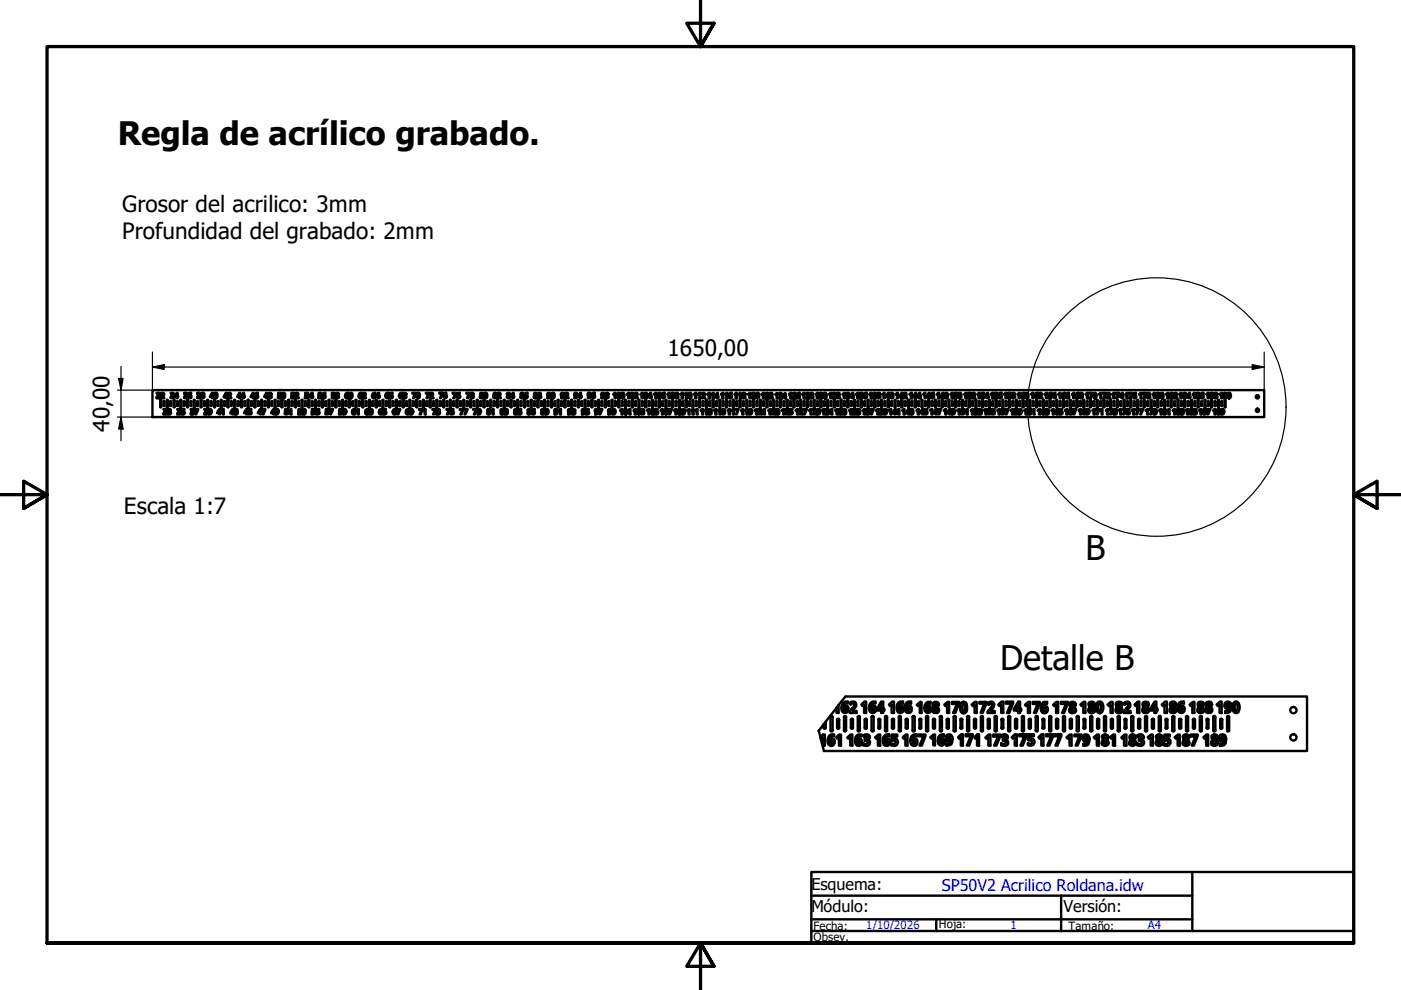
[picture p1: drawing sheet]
<svg xmlns="http://www.w3.org/2000/svg" width="297mm" height="210mm" viewBox="0 0 297 210" stroke-linecap="round" stroke-linejoin="round" font-family="sans-serif">
<defs><g id="words">
<g font-size="7.2">
<text x="230.1" y="118.7">B</text>
<text x="212" y="142.1">Detalle B</text>
</g>
<text font-size="6.9" x="25" y="30.8">Regla de acrílico grabado.</text>
<g font-size="4.8">
<text x="25.9" y="44.9">Grosor del acrilico: 3mm</text>
<text x="25.9" y="50.6">Profundidad del grabado: 2mm</text>
<text x="141.5" y="75.5">1650,00</text>
<text x="23.2" y="91.5" transform="rotate(-90 23.2 91.5)">40,00</text>
<text x="26.3" y="108.9">Escala 1:7</text>
</g>
<g font-size="3.4">
<text x="172" y="188.7">Esquema:</text>
<text x="172" y="193.5">Módulo:</text>
<text x="225.5" y="193.5">Versión:</text>
</g>
<text font-size="3.4" fill="#00f" x="199.7" y="188.8">SP50V2 Acrilico Roldana.idw</text>
<g font-size="2.4">
<text x="172.5" y="197.2">Fecha:</text>
<text x="199.1" y="196.8">Hoja:</text>
<text x="226.6" y="197.1">Tamaño:</text>
<text x="172.5" y="199.6">Obsev.</text>
</g>
<g font-size="2.4" fill="#00f">
<text x="183.6" y="197">1/10/2026</text>
<text x="214.2" y="196.9">1</text>
<text x="243.4" y="197">A4</text>
</g>
</g></defs>
<!-- layer: Visible (ISO) -->
<g fill="none" stroke="#000" stroke-width=".51">
<path d="M32.3 82.7h235.7v5.7h-235.7zM33.2 83.3a.37 .37 0 0 1 .5 0 .37 .37 0 0 1 .1 .4l-.1 .2a.33 .33 0 0 1 .2 .4 .33 .33 0 0 1-.5 .1h-.2v-.2l.3 .1 .2-.1v-.2l-.3-.1v-.2h.3v-.2h-.4zM34 84.8h.2l-.1 1.6zM34.2 83.3a.44 .44 0 0 1 .7 .2 .44 .44 0 0 1-.4 .6l-.1 .1h.4v.2h-.7l.4-.6v-.3l-.3 .1-.1-.2zM34.7 86.8a.37 .37 0 0 1 .5-.1 .37 .37 0 0 1 .1 .5l-.1 .1a.33 .33 0 0 1 .2 .4 .33 .33 0 0 1-.4 .2h-.3v-.3l.3 .1 .2-.1-.1-.2-.2-.1v-.1h.2a.19 .19 0 0 0 0-.3 .19 .19 0 0 0-.3 .1zM34.7 85.1v.9M34.7 86h.2M34.7 85.2h.2M34.9 85.1v.9M35.4 84.8l.2 .1-.1 1.5zM35.5 86.8a.37 .37 0 0 1 .5-.1 .37 .37 0 0 1 .1 .5l-.1 .1a.33 .33 0 0 1 .2 .5 .33 .33 0 0 1-.5 .1h-.2v-.3l.5 .1v-.2l-.3-.2v-.1h.2l.1-.2h-.4zM36.1 86h.2"/>
<path d="M36.1 85.2h.2M36.1 85.1v.9M36.2 83.3a.35 .35 0 0 1 .5 0 .35 .35 0 0 1-.1 .6 .34 .34 0 0 1 .3 .5 .34 .34 0 0 1-.6 0l-.1-.2h.5l-.1-.3h-.3v-.2h.3a.19 .19 0 0 0 0-.3 .19 .19 0 0 0-.3 .1zM36.3 85.1v.9M36.9 84.8l.1 .1-.1 1.5zM37.5 83.5v.5h-.3zM37.5 83.3h.2v.7h.1l-.1 .4h-.2v-.2h-.5zM37.5 86h.2M37.5 85.2h.2M37.5 85.1v.9M37.6 86.8a.37 .37 0 0 1 .5-.1 .37 .37 0 0 1 .1 .5l-.1 .1a.33 .33 0 0 1 .2 .4 .33 .33 0 0 1-.4 .2h-.3v-.3l.3 .1 .2-.1-.1-.2-.2-.1v-.1h.2a.19 .19 0 0 0 0-.3 .19 .19 0 0 0-.3 .1zM37.7 85.1v.9"/>
<path d="M38.3 84.8l.1 .1-.1 1.5zM38.5 86.7h.6v.2h-.4v.3a.41 .41 0 0 1 .5 .5 .41 .41 0 0 1-.7 .2v-.3l.4 .1a.22 .22 0 0 0 0-.4 .22 .22 0 0 0-.4 0zM38.9 85.1v.9M38.9 86h.2M38.9 85.2h.2M39.1 83.3a.35 .35 0 0 1 .5 0 .35 .35 0 0 1-.1 .6 .32 .32 0 0 1 .1 .5 .32 .32 0 0 1-.5-.2h.4v-.2l-.3-.1v-.2h.3v-.2h-.4zM39.2 85.1v.9M39.7 84.8l.2 .1-.1 1.5zM40.1 83.3h.4v.2a.29 .29 0 0 0-.3 0 .29 .29 0 0 0-.1 .3 .37 .37 0 0 1 .5 .2 .37 .37 0 0 1-.4 .5 .37 .37 0 0 1-.3-.5v-.5zM40.4 86h.2M40.4 85.2h.2M40.4 85.1v.9"/>
<path d="M40.4 86.8a.35 .35 0 0 1 .6-.1 .35 .35 0 0 1-.1 .6 .37 .37 0 0 1 .1 .5 .37 .37 0 0 1-.6 .1v-.3l.5 .1v-.3l-.3-.1v-.1h.3a.18 .18 0 0 0 0-.3 .18 .18 0 0 0-.3 0l-.1 .1zM40.6 85.1v.9M41.1 84.8l.2 .1-.1 1.5zM41.3 86.7h.7l-.4 1.2h-.2l.4-1h-.5zM41.8 83.3a.36 .36 0 0 1 .5 0 .36 .36 0 0 1 .1 .5h-.2a.34 .34 0 0 1 .1 .6 .34 .34 0 0 1-.5-.2h.4l.1-.1-.1-.2h-.3v-.2h.3v-.2h-.4zM41.8 85.1v.9M41.8 86h.2M41.8 85.2h.2M42 85.1v.9M42.6 84.8l.1 .1-.1 1.5zM42.7 83.4a.33 .33 0 0 1 .5-.2 .33 .33 0 0 1-.1 .6 .34 .34 0 0 1 .2 .5 .34 .34 0 0 1-.5 .1 .34 .34 0 0 1-.1-.5zM42.8 84l.2-.1 .1 .2a.16 .16 0 0 1-.1 .2 .16 .16 0 0 1-.2-.2z"/>
<path d="M42.9 83.5l.2-.1v.2l-.2 .1zM43.2 85.1v.9M43.2 86h.2M43.2 85.2h.2M43.3 86.8a.35 .35 0 0 1 .6-.1 .35 .35 0 0 1-.1 .6 .32 .32 0 0 1 .2 .4 .32 .32 0 0 1-.4 .2h-.3v-.3l.3 .1 .2-.1v-.2l-.3-.1v-.1h.3a.19 .19 0 0 0-.1-.3 .19 .19 0 0 0-.3 .1zM43.4 85.1v.9M44 84.8l.1 .1-.1 1.5zM44.3 86.7h.1a.59 .59 0 0 1 .5 .7 .59 .59 0 0 1-.7 .5v-.2a.28 .28 0 0 0 .3 0 .28 .28 0 0 0 .1-.4v.1a.37 .37 0 0 1-.5-.2 .37 .37 0 0 1 .2-.5zM44.6 86h.2M44.6 85.2h.2M44.6 85.1v.9M44.9 85.1v.9"/>
<path d="M45 83.5v.5h-.3zM45 83.3h.2v.7h.1l-.1 .4h-.2v-.2h-.5zM45.4 83.5l.1-.1a.39 .39 0 0 1 .5-.1 .39 .39 0 0 1 .1 .6 .39 .39 0 0 1-.3 .5 .39 .39 0 0 1-.4-.5zM45.4 84.8l.2 .1-.1 1.5zM45.7 83.5a.45 .45 0 0 1 .1 .7l-.2-.2zM46.1 85.1v.9M46.1 86h.2M46.1 85.2h.2M46.3 85.1v.9M46.5 87v.4h-.3zM46.5 86.7h.2v.7h.1l-.1 .5h-.2v-.3h-.5zM46.8 84.8l.2 .1-.1 1.5z"/>
<path d="M46.9 87l.5-.3v1.2h-.2v-.9l-.1 .2zM47.5 85.1v.9M47.5 86h.2M47.5 85.2h.2M47.8 85.1v.9M47.9 83.5v.5h-.3zM47.9 83.3h.2v.7h.1l-.1 .4h-.2v-.2h-.5zM48.2 84.9v1.4M48.3 84.8l.1-.1 .1 .2v1.4h-.2M48.3 83.4a.39 .39 0 0 1 .6 0 .39 .39 0 0 1-.1 .6l-.2 .2h.4v.2h-.7l.5-.7-.1-.2-.3 .1zM49 85.1v.9M49 86h.1"/>
<path d="M49 85.2h.1M49.1 85.1v.9M49.3 87v.5h-.3zM49.3 86.7h.2v.8h.1l-.1 .4h-.2v-.2h-.5zM49.7 84.8l.1 .1v1.5zM49.8 86.8a.33 .33 0 0 1 .5 0 .33 .33 0 0 1-.1 .5 .32 .32 0 0 1 .2 .4 .32 .32 0 0 1-.4 .2h-.2v-.3l.4 .1-.1-.3h-.3v-.2h.3l.1-.2h-.4zM50.4 85.1v.9M50.4 86h.1M50.4 85.2h.1M50.6 85.1v.9M50.7 83.5v.5h-.2zM50.7 83.3h.2v.7h.2l-.2 .4h-.2v-.2h-.4z"/>
<path d="M51.1 84.9v1.4M51.1 84.8l.1-.1 .1 .2v1.4h-.2M51.6 83.5v.5h-.3zM51.6 83.3h.2v.7h.1l-.1 .4h-.2v-.2h-.5zM51.8 86h.2M51.8 85.2h.2M51.8 85.1v.9M52 85.1v.9M52.2 87v.4h-.3zM52.2 86.7h.3v.7h.1l-.1 .5h-.3v-.3h-.4zM52.5 84.8l.2 .1-.1 1.5zM52.7 86.7h.6v.2h-.4v.3a.37 .37 0 0 1 .5 .2 .37 .37 0 0 1-.3 .5 .37 .37 0 0 1-.5-.3h.5a.3 .3 0 0 0-.1-.3 .3 .3 0 0 0-.4 0z"/>
<path d="M53.2 85.1v.9M53.2 86h.2M53.2 85.2h.2M53.5 85.1v.9M53.6 83.5v.5h-.3zM53.6 83.3h.2v.7h.1l-.1 .4h-.2v-.2h-.5zM53.9 84.9v1.4M54 84.8l.1-.1 .1 .2v1.4h-.2M54.1 83.5l.6-.2v.2h-.4l-.1 .3a.35 .35 0 0 1 .5 .2 .35 .35 0 0 1-.3 .5 .35 .35 0 0 1-.4-.5zM54.2 84l.2-.1 .1 .3h-.2zM54.7 85.1v.9M54.7 86h.2"/>
<path d="M54.7 85.2h.2M54.9 85.1v.9M55.1 87v.4h-.2zM55.1 86.7h.2v.7h.1l-.1 .5h-.2v-.3h-.4zM55.4 84.8l.2 .1-.1 1.5zM55.5 86.7h.8l-.4 1.2h-.3l.4-1h-.5zM56.1 86h.2M56.1 85.2h.2M56.1 85.1v.9M56.3 85.1v.9M56.5 83.5v.5h-.3zM56.5 83.3h.1v.7h.2l-.2 .4h-.1v-.2h-.5z"/>
<path d="M56.8 84.9v1.4M56.8 84.8l.1-.1 .1 .2v1.4h-.2M56.9 83.4a.35 .35 0 0 1 .5-.1 .35 .35 0 0 1 0 .6 .31 .31 0 0 1 .2 .2 .31 .31 0 0 1-.2 .3h-.4a.3 .3 0 0 1-.2-.3 .3 .3 0 0 1 .3-.2zM57.1 84l.1-.1 .2 .2a.17 .17 0 0 1-.2 .2 .17 .17 0 0 1-.1-.3zM57.1 83.5h.2v.2l-.2-.1zM57.5 85.1v.9M57.5 86h.2M57.5 85.2h.2M57.7 85.1v.9M58 87v.4h-.3zM58 86.7h.2v.7h.1l-.1 .5h-.2v-.3h-.5zM58.3 84.8l.1 .1-.1 1.5z"/>
<path d="M58.4 86.9l.3-.2a.6 .6 0 0 1 .4 .7 .6 .6 0 0 1-.7 .5v-.2a.28 .28 0 0 0 .4 0 .28 .28 0 0 0 .1-.4l-.1 .1a.35 .35 0 0 1-.4-.1 .35 .35 0 0 1 0-.4zM58.9 85.2h.2M58.9 85.1v.9M58.9 86h.2M59 83.3h.6v.2h-.4l-.1 .2a.41 .41 0 0 1 .5 .5 .41 .41 0 0 1-.7 .2v-.2l.3 .1a.23 .23 0 0 0 .2-.3 .23 .23 0 0 0-.4-.1zM59.2 85.1v.9M59.6 84.9v1.4M59.7 84.8l.1-.1 .1 .2v1.4h-.2M59.9 83.3a.52 .52 0 0 1 .6 .2 .52 .52 0 0 1 0 .6 .36 .36 0 0 1-.5 .4 .36 .36 0 0 1-.2-.5v-.5zM60 83.5h.1a.5 .5 0 0 1 0 .8l-.2-.3zM60.4 85.2h.2M60.4 85.1v.9"/>
<path d="M60.4 86h.2M60.5 86.7h.5v.2h-.4v.3a.37 .37 0 0 1 .5 .2 .37 .37 0 0 1-.3 .5 .37 .37 0 0 1-.4-.3h.4a.3 .3 0 0 0-.1-.3 .3 .3 0 0 0-.3 0zM60.6 85.1v.9M61.1 84.8l.2 .1-.1 1.5zM61.3 87l.5-.3v1.2h-.3v-.9l-.2 .2zM61.8 83.3h.6v.2h-.4v.2a.41 .41 0 0 1 .4 .6 .41 .41 0 0 1-.7 .1v-.2h.5v-.3h-.4zM61.8 85.2h.2M61.8 85.1v.9M61.8 86h.2M62 85.1v.9M62.5 84.9v1.4M62.5 83.4a.43 .43 0 0 1 .5-.1 .43 .43 0 0 1 .3 .3l-.4 .6h.4v.2h-.7l.5-.9-.4 .1z"/>
<path d="M62.5 84.8l.1-.1 .1 .2v1.4h-.2M63.2 85.2h.2M63.2 85.1v.9M63.2 86h.2M63.3 86.7h.6v.2h-.4v.3a.41 .41 0 0 1 .4 .5 .41 .41 0 0 1-.7 .2v-.3h.5a.3 .3 0 0 0-.1-.3 .3 .3 0 0 0-.4 0zM63.4 85.1v.9M64 84.8l.1 .1-.1 1.5zM64.1 86.8a.37 .37 0 0 1 .5-.1 .37 .37 0 0 1 .1 .5l-.1 .1a.33 .33 0 0 1 .2 .4 .33 .33 0 0 1-.4 .2h-.3v-.3l.4 .1 .1-.2-.3-.2v-.1h.2a.19 .19 0 0 0 0-.3 .19 .19 0 0 0-.3 .1zM64.6 85.2h.2M64.6 85.1v.9M64.6 86h.2M64.7 83.3h.6v.2h-.4v.2a.4 .4 0 0 1 .5 .5 .4 .4 0 0 1-.6 .2h-.2v-.2h.5l.1-.2-.5-.1z"/>
<path d="M64.9 85.1v.9M65.3 84.9v1.4M65.4 84.8l.1-.1 .1 .2v1.4h-.2M66 83.5v.5h-.3zM66 83.3h.3v.7h.1l-.1 .4h-.3v-.2h-.5zM66.1 86h.2M66.1 86.7h.6v.2h-.3v.3a.38 .38 0 0 1 .4 .4 .38 .38 0 0 1-.6 .3h-.1v-.3l.4 .1v-.3l-.4-.1zM66.1 85.2h.2M66.1 85.1v.9M66.3 85.1v.9M66.8 84.8l.2 .1-.1 1.5zM67.1 86.7h.6v.2h-.4v.3a.38 .38 0 0 1 .5 .4 .38 .38 0 0 1-.6 .3h-.1v-.3l.3 .1 .1-.3-.4-.1z"/>
<path d="M67.5 85.2h.2M67.5 85.1v.9M67.5 86h.2M67.6 83.3h.5v.2h-.3l-.1 .2a.41 .41 0 0 1 .5 .5 .41 .41 0 0 1-.7 .2v-.2h.4v-.3h-.4zM67.8 85.1v.9M68.2 84.9v1.4M68.3 84.8l.1-.1 .1 .2v1.4h-.2M68.4 83.5l.6-.2v.2h-.4l-.1 .3a.37 .37 0 0 1 .5 .2 .37 .37 0 0 1-.3 .5 .37 .37 0 0 1-.4-.5zM69 85.2h.2M69 85.1v.9M69 86h.2M69.1 86.7h.6v.2h-.4v.3a.37 .37 0 0 1 .4 .2 .37 .37 0 0 1-.2 .5 .37 .37 0 0 1-.5-.3h.5a.3 .3 0 0 0-.1-.3 .3 .3 0 0 0-.4 0z"/>
<path d="M69.2 85.1v.9M69.7 84.8l.1 .1v1.5zM69.8 86.7h.8l-.4 1.2h-.2l.4-1h-.6zM70.4 86h.1M70.4 83.3h.5v.2h-.3l-.1 .2a.41 .41 0 0 1 .5 .5 .41 .41 0 0 1-.6 .2v-.2l.2 .1a.19 .19 0 0 0 .2-.2 .19 .19 0 0 0-.2-.2h-.2zM70.4 85.2h.1M70.4 85.1v.9M70.6 85.1v.9M71.1 84.9v1.4M71.1 84.8l.1-.1 .1 .2v1.4h-.2M71.2 83.4a.35 .35 0 0 1 .5-.1 .35 .35 0 0 1 0 .6 .31 .31 0 0 1 .2 .2 .31 .31 0 0 1-.2 .3h-.5a.27 .27 0 0 1-.1-.3 .27 .27 0 0 1 .3-.2zM71.4 84l.1-.1 .2 .2a.17 .17 0 0 1-.2 .2 .17 .17 0 0 1-.1-.3z"/>
<path d="M71.4 83.5h.2v.2l-.2-.1zM71.8 85.2h.2M71.8 85.1v.9M71.8 86h.2M71.9 86.7h.6v.2h-.4v.3a.38 .38 0 0 1 .5 .4 .38 .38 0 0 1-.6 .3h-.1v-.3h.4a.3 .3 0 0 0-.1-.3 .3 .3 0 0 0-.3 0zM72 85.1v.9M72.5 84.8l.2 .1-.1 1.5zM72.8 86.8l.2-.1a.58 .58 0 0 1 .4 .7 .58 .58 0 0 1-.6 .5v-.2l.4-.2v-.1a.37 .37 0 0 1-.5-.1 .37 .37 0 0 1 .1-.5zM73.2 85.2h.2M73.2 85.1v.9M73.2 86h.2M73.3 83.5l.2-.2h.4v.2a.37 .37 0 0 0-.6 .4 .34 .34 0 0 1 .6 0 .34 .34 0 0 1-.2 .5l-.2 .1a.75 .75 0 0 1-.2-1z"/>
<path d="M73.4 83.9h.3v.3a.18 .18 0 0 1-.3 0 .18 .18 0 0 1 0-.3zM73.5 85.1v.9M73.9 84.9v1.4M74 84.8l.1-.1 .1 .2v1.4h-.2M74.2 83.3a.61 .61 0 0 1 .6 .4 .61 .61 0 0 1-.3 .7 .51 .51 0 0 1-.5-.2 .51 .51 0 0 1 0-.6zM74.2 83.5h.1a.41 .41 0 0 1 .2 .4 .41 .41 0 0 1-.2 .3zM74.7 85.2h.2M74.7 85.1v.9M74.7 86h.2M74.7 86.9l.6-.2v.2h-.3l-.1 .3a.37 .37 0 0 1 .5 .3 .37 .37 0 0 1-.4 .4 .37 .37 0 0 1-.3-.4zM74.9 85.1v.9M75.4 84.8l.2 .1-.1 1.5z"/>
<path d="M75.5 87l.6-.3v1.2h-.3v-.9l-.2 .2zM76.1 85.2h.2M76.1 85.1v.9M76.1 86h.2M76.1 83.5l.3-.2h.3v.2a.31 .31 0 0 0-.3 0 .31 .31 0 0 0-.1 .4v-.1a.37 .37 0 0 1 .4 .1 .37 .37 0 0 1-.1 .5 .37 .37 0 0 1-.5 0l-.1-.3zM76.3 83.9h.2v.3a.18 .18 0 0 1-.3 0 .18 .18 0 0 1 .1-.3zM76.3 85.1v.9M76.8 84.9v1.4M76.8 84.8l.1-.1 .1 .2v1.4h-.2M76.9 83.4a.39 .39 0 0 1 .6 0 .39 .39 0 0 1-.1 .6l-.2 .2h.4v.2h-.7l.4-.6v-.3l-.3 .1zM77.5 86.9l.6-.2v.2h-.3l-.1 .3a.37 .37 0 0 1 .4 .2 .37 .37 0 0 1-.1 .5 .37 .37 0 0 1-.5-.1l-.1-.4zM77.5 85.2h.2"/>
<path d="M77.5 85.1v.9M77.5 86h.2M77.7 85.1v.9M78.3 84.8l.1 .1-.1 1.5zM78.3 86.8a.35 .35 0 0 1 .5-.1 .35 .35 0 0 1-.1 .6 .32 .32 0 0 1 .3 .4 .32 .32 0 0 1-.4 .2h-.3v-.3l.4 .1v-.3l-.3-.1v-.1h.3a.18 .18 0 0 0 0-.3 .18 .18 0 0 0-.2 0l-.1 .1zM78.9 85.2h.2M78.9 85.1v.9M78.9 86h.2M79 83.5l.6-.2v.2h-.4l-.1 .3a.37 .37 0 0 1 .5 .2 .37 .37 0 0 1-.3 .5 .37 .37 0 0 1-.4-.5zM79.2 85.1v.9M79.6 84.9v1.4M79.7 84.8l.1-.1 .1 .2v1.4h-.2"/>
<path d="M80.1 83.5v.5h-.2zM80.2 83.3h.2v.7h.1l-.1 .4h-.3v-.2h-.4zM80.4 86h.2M80.4 85.2h.2M80.4 85.1v.9M80.5 86.9l.2-.2h.3v.2a.3 .3 0 0 0-.3 0 .3 .3 0 0 0-.1 .3 .35 .35 0 0 1 .5 .2 .35 .35 0 0 1-.3 .5 .35 .35 0 0 1-.4-.3zM80.6 87.3h.2v.3a.18 .18 0 0 1-.2 0 .18 .18 0 0 1 0-.3zM80.6 85.1v.9M81.1 84.8l.2 .1-.1 1.5zM81.3 86.7h.6v.2h-.4v.3a.38 .38 0 0 1 .4 .4 .38 .38 0 0 1-.6 .3h-.1v-.3h.5a.3 .3 0 0 0-.2-.3 .3 .3 0 0 0-.3 0zM81.8 83.5l.2-.2h.4v.2h-.4l-.1 .3a.37 .37 0 0 1 .5 .2 .37 .37 0 0 1-.3 .5 .37 .37 0 0 1-.4-.5zM81.8 85.2h.2"/>
<path d="M81.8 85.1v.9M81.8 86h.2M82 85.1v.9M82.5 84.9v1.4M82.5 84.8l.1-.1 .1 .2v1.4h-.2M82.6 83.5l.2-.2h.4v.2h-.4l-.1 .3a.38 .38 0 0 1 .6 .2 .38 .38 0 0 1-.4 .5 .38 .38 0 0 1-.4-.5zM83.2 85.2h.2M83.2 85.1v.9M83.2 86h.2M83.4 86.9l.2-.2h.3v.2a.3 .3 0 0 0-.3 0 .3 .3 0 0 0-.1 .3 .35 .35 0 0 1 .5 .2 .35 .35 0 0 1-.2 .5 .35 .35 0 0 1-.5-.3zM83.4 85.1v.9M83.5 87.3h.3v.3a.18 .18 0 0 1-.3 0 .18 .18 0 0 1 0-.3z"/>
<path d="M84 84.8l.1 .1-.1 1.5zM84.1 86.7h.7l-.3 1.2h-.3l.4-1h-.5zM84.6 86h.2M84.6 85.2h.2M84.6 85.1v.9M84.7 83.5l.3-.2h.3v.2a.3 .3 0 0 0-.3 0 .3 .3 0 0 0-.2 .3 .35 .35 0 0 1 .5 .2 .35 .35 0 0 1-.2 .4 .35 .35 0 0 1-.5-.2zM84.8 83.9h.2l.1 .3a.18 .18 0 0 1-.3 0 .18 .18 0 0 1 0-.3zM84.9 85.1v.9M85.3 84.9v1.4M85.4 84.8l.1-.1 .1 .2v1.4h-.2M85.5 83.4a.35 .35 0 0 1 .5-.1 .35 .35 0 0 1 0 .6 .31 .31 0 0 1 .2 .2 .31 .31 0 0 1-.2 .3h-.4a.3 .3 0 0 1-.2-.3 .3 .3 0 0 1 .3-.2zM85.7 84l.1-.1 .2 .2a.17 .17 0 0 1-.2 .2 .17 .17 0 0 1-.1-.3z"/>
<path d="M85.7 83.5h.2v.2l-.2-.1zM86.1 86.9l.6-.2v.2l-.4 .1-.1 .2a.38 .38 0 0 1 .6 .3 .38 .38 0 0 1-.4 .4 .38 .38 0 0 1-.4-.4zM86.1 85.2h.2M86.1 85.1v.9M86.1 86h.2M86.3 87.3h.3v.3a.18 .18 0 0 1-.3 0 .18 .18 0 0 1 0-.3zM86.3 85.1v.9M86.8 84.8l.2 .1-.1 1.5zM87.1 86.7h.1a.59 .59 0 0 1 .4 .7 .59 .59 0 0 1-.7 .5v-.2a.28 .28 0 0 0 .4 0 .28 .28 0 0 0 .1-.4l-.1 .1a.37 .37 0 0 1-.4-.2 .37 .37 0 0 1 .2-.5zM87.4 83.3h.8l-.4 1.1h-.2l.3-.9h-.5zM87.5 85.2h.2M87.5 85.1v.9"/>
<path d="M87.5 86h.2M87.8 85.1v.9M88.2 84.9v1.4M88.3 84.8l.1-.1 .1 .2v1.4h-.2M88.5 83.5h.1a.41 .41 0 0 1 .2 .4 .41 .41 0 0 1-.2 .3zM88.5 83.3a.61 .61 0 0 1 .6 .5 .61 .61 0 0 1-.3 .6 .51 .51 0 0 1-.5-.2 .51 .51 0 0 1 0-.6zM88.8 86.7h.8l-.4 1.2h-.2l.3-1h-.5zM89 85.2h.2M89 85.1v.9M89 86h.2M89.2 85.1v.9M89.7 84.8l.2 .1-.1 1.5z"/>
<path d="M89.7 87l.5-.3v1.2h-.2v-.9l-.1 .2zM90.3 83.3h.8l-.5 1.1h-.2l.4-.9h-.5zM90.4 86h.2M90.4 85.2h.2M90.4 85.1v.9M90.6 85.1v.9M91.1 84.9v1.4M91.1 83.4a.4 .4 0 0 1 .5-.1 .4 .4 0 0 1 .2 .4l-.4 .5h.5v.2h-.8l.5-.7v-.2l-.4 .1zM91.1 84.8l.1-.1 .1 .2v1.4h-.2M91.7 86.7h.8l-.4 1.2h-.3l.4-1h-.5zM91.8 86h.2M91.8 85.2h.2"/>
<path d="M91.8 85.1v.9M92 85.1v.9M92.5 86.8a.37 .37 0 0 1 .5-.1 .37 .37 0 0 1 .2 .5l-.2 .1a.33 .33 0 0 1 .2 .5 .33 .33 0 0 1-.5 .1h-.2v-.3l.5 .1v-.2l-.3-.2v-.1h.3v-.2h-.4zM92.5 84.8l.2 .1-.1 1.5zM93.2 83.2h.7l-.4 1.2h-.2l.4-.9h-.5zM93.2 85.2h.2M93.2 85.1v.9M93.2 86h.2M93.5 85.1v.9M93.9 84.9v1.4M94 84.8l.1-.1 .1 .2v1.4h-.2M94.4 83.5v.5h-.2z"/>
<path d="M94.4 83.2h.2v.8h.1l-.1 .4h-.2v-.2h-.4zM94.7 86.7h.7l-.4 1.2h-.3l.5-1h-.5zM94.7 85.2h.2M94.7 85.1v.9M94.7 86h.2M94.9 85.1v.9M95.4 84.8l.2 .1-.1 1.5zM95.6 86.7h.5v.2h-.3v.3a.37 .37 0 0 1 .4 .2 .37 .37 0 0 1-.2 .5 .37 .37 0 0 1-.5-.3l.3 .1a.19 .19 0 0 0 .2-.2 .19 .19 0 0 0-.2-.2h-.2zM95.9 83.3h.8l-.4 1.1h-.2l.4-.9h-.6zM96.1 86h.2M96.1 85.2h.2M96.1 85.1v.9"/>
<path d="M96.3 85.1v.9M96.8 84.9v1.4M96.8 84.8l.1-.1 .1 .2v1.4h-.2M96.9 83.5l.6-.2v.2h-.4l-.1 .3a.38 .38 0 0 1 .6 .2 .38 .38 0 0 1-.4 .5 .38 .38 0 0 1-.4-.5zM97.5 86.7h.7l-.3 1.2h-.3l.4-1h-.5zM97.5 86h.2M97.5 85.2h.2M97.5 85.1v.9M97.7 85.1v.9M98.3 84.8l.1 .1-.1 1.5zM98.4 86.7h.7l-.4 1.2h-.2l.4-1h-.5zM98.9 83.3h.7l-.3 1.1h-.3l.4-.9h-.5z"/>
<path d="M98.9 85.2h.2M98.9 85.1v.9M98.9 86h.2M99.2 85.1v.9M99.6 84.9v1.4M99.7 84.8l.1-.1 .1 .2v1.4h-.2M99.8 83.5a.32 .32 0 0 1 .4-.2 .32 .32 0 0 1 .1 .5 .34 .34 0 0 1 .1 .5 .34 .34 0 0 1-.5 .1 .34 .34 0 0 1 0-.5zM99.9 84l.2-.1 .2 .3-.2 .1zM100 83.5h.2v.2h-.2zM100.3 86.7h.8l-.4 1.2h-.2l.4-1h-.6zM100.4 86h.2M100.4 85.2h.2"/>
<path d="M100.4 85.1v.9M100.6 85.1v.9M101.1 84.8l.2 .1-.1 1.5zM101.3 86.8l.2-.1a.58 .58 0 0 1 .4 .7 .58 .58 0 0 1-.6 .5v-.2l.4-.2v-.1a.37 .37 0 0 1-.5-.1 .37 .37 0 0 1 .1-.5zM101.8 86h.2M101.8 83.4a.33 .33 0 0 1 .5-.1 .33 .33 0 0 1 0 .5h-.1a.34 .34 0 0 1 .2 .5 .34 .34 0 0 1-.5 .1 .34 .34 0 0 1 0-.5zM101.8 85.2h.2M101.8 85.1v.9M101.9 84l.2-.1 .1 .2a.16 .16 0 0 1-.1 .2 .16 .16 0 0 1-.2-.2zM102 83.5l.2-.1v.2l-.2 .1zM102 85.1v.9M102.5 84.9v1.4"/>
<path d="M102.6 84.8v-.1l.1 .2v1.4h-.1M102.7 83.3a.61 .61 0 0 1 .7 .4 .61 .61 0 0 1-.3 .7 .66 .66 0 0 1-.5-.4 .66 .66 0 0 1 .1-.7zM102.8 83.5h.1a.48 .48 0 0 1 0 .7zM103.3 85.2h.1M103.3 85.1v.9M103.3 86h.1M103.3 86.8a.34 .34 0 0 1 .6-.1 .34 .34 0 0 1-.1 .6 .34 .34 0 0 1 .1 .5 .34 .34 0 0 1-.6 0 .34 .34 0 0 1 .1-.5zM103.4 85.1v.9M103.5 87.5l.1-.2 .2 .2a.17 .17 0 0 1-.2 .2 .17 .17 0 0 1-.1-.2zM104 84.8l.1 .1-.1 1.5zM104.5 86.7h.1v1.2h-.1v-.9l-.2 .2-.2-.2zM104.6 86h.2"/>
<path d="M104.6 83.4a.33 .33 0 0 1 .6-.2 .33 .33 0 0 1-.1 .6 .34 .34 0 0 1 .1 .5 .34 .34 0 0 1-.5 .1 .34 .34 0 0 1 0-.5zM104.6 85.2h.2M104.6 85.1v.9M104.8 84l.2-.1 .1 .2a.16 .16 0 0 1-.2 .2 .16 .16 0 0 1-.1-.2zM104.8 83.5l.2-.1 .1 .2-.3 .1zM104.9 85.1v.9M105.3 84.9v1.4M105.4 83.4a.4 .4 0 0 1 .5-.1 .4 .4 0 0 1 .2 .4l-.4 .5h.5v.2h-.8l.5-.7a.16 .16 0 0 0 0-.2 .16 .16 0 0 0-.2 0l-.2 .1zM105.4 84.8l.1-.1 .1 .2v1.4h-.2M106.1 86h.2M106.1 86.9a.34 .34 0 0 1 .5-.2 .34 .34 0 0 1 0 .6 .34 .34 0 0 1 .1 .5 .34 .34 0 0 1-.5 0 .34 .34 0 0 1 .1-.5zM106.1 85.2h.2"/>
<path d="M106.1 85.1v.9M106.3 87.5a.16 .16 0 0 1 .3 0 .16 .16 0 0 1-.1 .2zM106.3 85.1v.9M106.4 86.9l.2 .1-.1 .2zM106.8 84.8l.2 .1-.1 1.5zM106.9 86.8a.37 .37 0 0 1 .5-.1 .37 .37 0 0 1 .2 .5l-.2 .1a.33 .33 0 0 1 .2 .4 .33 .33 0 0 1-.3 .2h-.4v-.3l.5 .1v-.2l-.3-.2v-.1h.3a.19 .19 0 0 0-.1-.3 .19 .19 0 0 0-.2 .1zM107.4 83.5a.34 .34 0 0 1 .6-.2 .34 .34 0 0 1-.1 .6 .31 .31 0 0 1 .1 .4 .31 .31 0 0 1-.4 0 .31 .31 0 0 1 0-.4zM107.5 85.2h.2M107.5 85.1v.9M107.5 86h.2M107.7 83.5l.1-.1 .1 .2-.2 .1zM107.8 85.1v.9"/>
<path d="M108.2 84.9v1.4M108.3 84.8l.1-.1 .1 .2v1.4h-.2M108.7 83.5v.5h-.2zM108.7 83.3h.2v.7h.1l-.1 .4h-.2v-.2h-.4zM109 85.2h.2M109 85.1v.9M109 86h.2M109 86.8a.35 .35 0 0 1 .6-.1 .35 .35 0 0 1-.1 .6 .31 .31 0 0 1 .2 .3 .31 .31 0 0 1-.2 .3l-.4-.1a.27 .27 0 0 1-.1-.3 .27 .27 0 0 1 .2-.2zM109.2 85.1v.9M109.2 87.5l.1-.2 .2 .2a.17 .17 0 0 1-.2 .2 .17 .17 0 0 1-.1-.2zM109.3 86.9h.2v.2l-.2 .1zM109.7 84.8l.2 .1-.1 1.5z"/>
<path d="M109.9 86.7h.6v.2h-.4v.3a.38 .38 0 0 1 .5 .4 .38 .38 0 0 1-.6 .3h-.1v-.3h.4a.3 .3 0 0 0-.1-.3 .3 .3 0 0 0-.3 0zM110.4 86h.2M110.4 83.4a.34 .34 0 0 1 .5-.1 .34 .34 0 0 1-.1 .6 .34 .34 0 0 1 .1 .5 .34 .34 0 0 1-.5 0 .34 .34 0 0 1 .1-.5zM110.4 85.2h.2M110.4 85.1v.9M110.6 84l.1-.1 .2 .3a.18 .18 0 0 1-.3 .1 .18 .18 0 0 1 0-.3zM110.6 85.1v.9M110.6 83.5h.2v.2h-.2zM111.1 84.9v1.4M111.1 84.8l.1-.1 .1 .2v1.4h-.2M111.3 83.5l.5-.2v.2h-.4v.4a.34 .34 0 0 1 .5 0 .34 .34 0 0 1-.2 .5l-.1 .1a.48 .48 0 0 1-.4-.8zM111.4 84l.2-.1 .1 .3-.1 .1z"/>
<path d="M111.8 86h.2M111.8 85.2h.2M111.8 85.1v.9M111.9 86.8a.34 .34 0 0 1 .5-.1 .34 .34 0 0 1-.1 .6 .34 .34 0 0 1 .1 .5 .34 .34 0 0 1-.5 0 .34 .34 0 0 1 .1-.5zM112 87.5l.2-.2 .1 .2a.16 .16 0 0 1-.1 .2 .16 .16 0 0 1-.2-.2zM112 85.1v.9M112.1 86.9l.2 .1-.2 .1zM112.5 84.8l.2 .1-.1 1.5zM112.8 86.9l.2-.2h.3v.2a.3 .3 0 0 0-.3 0 .3 .3 0 0 0-.1 .3 .37 .37 0 0 1 .5 .2 .37 .37 0 0 1-.1 .5 .37 .37 0 0 1-.5-.1l-.2-.3zM112.9 87.3h.3v.3a.18 .18 0 0 1-.3 0 .18 .18 0 0 1 0-.3zM113.2 85.2h.2M113.2 85.1v.9"/>
<path d="M113.2 86h.2M113.3 83.3a.33 .33 0 0 1 .5 0 .33 .33 0 0 1-.1 .6 .34 .34 0 0 1 .1 .5 .34 .34 0 0 1-.6 0 .34 .34 0 0 1 .1-.5l-.1-.2zM113.3 84.1l.2-.2 .2 .1a.18 .18 0 0 1-.1 .3 .18 .18 0 0 1-.3-.2zM113.4 83.5l.3 .1-.3 .1zM113.4 85.1v.9M113.9 84.9v1.4M114 84.8l.1-.1 .1 .2v1.4h-.2M114 83.4a.35 .35 0 0 1 .6-.1 .35 .35 0 0 1 0 .6 .31 .31 0 0 1 .1 .2 .31 .31 0 0 1-.1 .3h-.4a.29 .29 0 0 1-.2-.3 .29 .29 0 0 1 .2-.2zM114.2 84l.2-.1 .2 .2a.17 .17 0 0 1-.2 .2 .18 .18 0 0 1-.2-.3zM114.3 83.5h.2v.2h-.2zM114.7 86h.2M114.7 85.2h.2"/>
<path d="M114.7 85.1v.9M114.7 86.8a.35 .35 0 0 1 .6-.1 .35 .35 0 0 1 0 .6 .31 .31 0 0 1 .1 .3 .31 .31 0 0 1-.1 .3l-.5-.1a.27 .27 0 0 1-.1-.3 .27 .27 0 0 1 .2-.2zM114.9 85.1v.9M114.9 87l.3-.1v.2l-.1 .1zM114.9 87.5l.2-.2 .2 .2a.18 .18 0 0 1-.3 .2 .17 .17 0 0 1-.1-.2zM115.4 84.8l.2 .1-.1 1.5zM115.6 86.8l.2-.1a.58 .58 0 0 1 .5 .7 .58 .58 0 0 1-.7 .5v-.2a.29 .29 0 0 0 .4 0 .29 .29 0 0 0 .1-.4 .34 .34 0 0 1-.5 0 .34 .34 0 0 1 0-.5zM116 83.5l.3-.2a.6 .6 0 0 1 .5 .6 .6 .6 0 0 1-.6 .6l-.1-.3a.28 .28 0 0 0 .3 .1 .28 .28 0 0 0 .1-.4v.1a.35 .35 0 0 1-.4-.1 .35 .35 0 0 1-.1-.4zM116.1 86h.2M116.1 85.2h.2M116.1 85.1v.9M116.3 85.1v.9"/>
<path d="M116.8 84.9v1.4M116.8 84.8l.1-.1 .1 .2v1.4h-.2M116.9 83.5l.1-.2a.44 .44 0 0 1 .6 .1 .44 .44 0 0 1 0 .6 .37 .37 0 0 1-.3 .5 .37 .37 0 0 1-.4-.5zM117.2 83.5a.41 .41 0 0 1 .2 .4 .41 .41 0 0 1-.2 .3zM117.5 86.8l.3-.1a.58 .58 0 0 1 .5 .7 .58 .58 0 0 1-.7 .5v-.2a.29 .29 0 0 0 .3 0 .29 .29 0 0 0 .1-.4 .36 .36 0 0 1-.5 0 .36 .36 0 0 1 0-.5zM117.5 85.2h.2M117.5 85.1v.9M117.5 86h.2M117.7 85.1v.9M118.3 84.8l.1 .1-.1 1.5zM118.4 87l.5-.3v1.2h-.2v-.9l-.2 .2zM118.9 86h.2"/>
<path d="M118.9 83.4l.3-.1a.58 .58 0 0 1 .5 .6 .58 .58 0 0 1-.7 .5v-.2a.29 .29 0 0 0 .3 0 .29 .29 0 0 0 .1-.3 .36 .36 0 0 1-.5 0 .36 .36 0 0 1 0-.5zM118.9 85.2h.2M118.9 85.1v.9M119.1 85.1v.9M119.6 84.9v1.4M119.7 84.8l.1-.1 .1 .2v1.4h-.2M119.9 83.3a.44 .44 0 0 1 .6 .2 .44 .44 0 0 1-.4 .6l-.1 .1h.5v.2h-.7l.5-.8-.1-.1-.3 .1-.1-.2zM120.4 86h.2M120.4 85.2h.2M120.4 85.1v.9M120.5 86.8l.2-.1a.59 .59 0 0 1 .5 .7 .59 .59 0 0 1-.7 .5v-.2a.32 .32 0 0 0 .3 0 .32 .32 0 0 0 .2-.4 .36 .36 0 0 1-.5 0 .36 .36 0 0 1 0-.5zM120.6 85.1v.9"/>
<path d="M121.1 84.8l.2 .1-.1 1.5zM121.3 86.8a.35 .35 0 0 1 .5-.1 .35 .35 0 0 1-.1 .6 .37 .37 0 0 1 .2 .5 .37 .37 0 0 1-.6 .1v-.3l.4 .1v-.3l-.3-.1v-.1h.3a.18 .18 0 0 0 0-.3 .18 .18 0 0 0-.2 0l-.2 .1zM121.8 83.3h.2a.58 .58 0 0 1 .5 .6 .58 .58 0 0 1-.7 .5v-.2h.3l.1-.3a.37 .37 0 0 1-.4-.1 .37 .37 0 0 1 0-.5zM121.8 85.2h.2M121.8 85.1v.9M121.8 86h.2M122 85.1v.9M122.5 84.9v1.4M122.6 84.8l.1-.1v.2v1.4h-.1M123 83.5v.5h-.3zM123 83.3h.2v.7h.1l-.1 .4h-.2v-.2h-.4zM123.3 85.2h.1"/>
<path d="M123.3 85.1v.9M123.3 86h.1M123.4 86.8l.2-.1a.59 .59 0 0 1 .5 .7 .59 .59 0 0 1-.7 .5v-.2a.32 .32 0 0 0 .3 0 .32 .32 0 0 0 .2-.4 .36 .36 0 0 1-.5 0 .36 .36 0 0 1 0-.5zM123.4 85.1v.9M124 84.8l.1 .1-.1 1.5zM124.3 86.7h.5v.2h-.3v.3a.38 .38 0 0 1 .4 .4 .38 .38 0 0 1-.6 .3h-.1v-.3h.5a.3 .3 0 0 0-.2-.3 .3 .3 0 0 0-.3 0zM124.7 86h.1M124.7 85.2h.1M124.7 85.1v.9M124.7 83.3a.58 .58 0 0 1 .7 .6 .58 .58 0 0 1-.7 .5v-.2h.3l.1-.3a.37 .37 0 0 1-.5-.1 .37 .37 0 0 1 .1-.5zM124.8 85.1v.9M125.3 84.9v1.4"/>
<path d="M125.4 84.8l.1-.1 .1 .2v1.4h-.2M125.7 83.3h.4v.2a.32 .32 0 0 0-.4 0 .32 .32 0 0 0-.1 .3 .35 .35 0 0 1 .5 .1 .35 .35 0 0 1-.2 .5 .35 .35 0 0 1-.4-.2l-.1-.5zM126.1 86h.2M126.1 86.8l.3-.1a.58 .58 0 0 1 .4 .7 .58 .58 0 0 1-.6 .5v-.2a.29 .29 0 0 0 .3 0 .29 .29 0 0 0 .1-.4 .36 .36 0 0 1-.5 0 .36 .36 0 0 1 0-.5zM126.1 85.2h.2M126.1 85.1v.9M126.3 85.1v.9M126.8 84.8l.2 .1-.1 1.5zM126.9 86.7h.8l-.4 1.2h-.2l.3-1h-.5zM127.5 83.4l.3-.1a.59 .59 0 0 1 .4 .7 .59 .59 0 0 1-.7 .4v-.2a.32 .32 0 0 0 .4 0 .32 .32 0 0 0 .1-.3 .36 .36 0 0 1-.5 0 .36 .36 0 0 1 0-.5zM127.5 85.2h.2M127.5 85.1v.9"/>
<path d="M127.5 86h.2M127.7 85.1v.9M128.2 84.9v1.4M128.3 84.8l.1-.1 .1 .2v1.4h-.2M128.3 83.5a.34 .34 0 0 1 .6-.2 .34 .34 0 0 1-.1 .6 .31 .31 0 0 1 .2 .2 .31 .31 0 0 1-.2 .3h-.5v-.4l.2-.1zM128.6 83.5h.2v.2h-.2zM128.7 83.9l.1 .2v.2l-.3-.1zM129 86h.2M129 86.8l.2-.1a.59 .59 0 0 1 .5 .7 .59 .59 0 0 1-.7 .5v-.2a.32 .32 0 0 0 .3 0 .32 .32 0 0 0 .2-.4 .36 .36 0 0 1-.5 0 .36 .36 0 0 1 0-.5zM129 85.2h.2M129 85.1v.9M129.2 85.1v.9"/>
<path d="M129.7 84.8l.2 .1-.1 1.5zM129.8 86.8l.2-.1a.58 .58 0 0 1 .5 .7 .58 .58 0 0 1-.6 .5v-.2a.29 .29 0 0 0 .3 0 .29 .29 0 0 0 .1-.4 .36 .36 0 0 1-.5 0 .36 .36 0 0 1 0-.5zM130.3 83.3h.2v1.1h-.2v-.9l-.2 .2-.1-.1zM130.4 86h.2M130.4 85.2h.2M130.4 85.1v.9M130.6 85.1v.9M131 83.3a.52 .52 0 0 1 .5 .2 .52 .52 0 0 1 0 .6 .38 .38 0 0 1-.5 .3 .38 .38 0 0 1-.2-.5zM131.1 83.5a.48 .48 0 0 1 0 .7zM131.1 84.9v1.4M131.1 84.8l.1-.1 .1 .2v1.4h-.2M131.8 86.7h.2v1.2h-.2v-.9l-.2 .2-.2-.2z"/>
<path d="M131.8 83.3a.58 .58 0 0 1 .6 .3 .58 .58 0 0 1-.1 .7 .37 .37 0 0 1-.5 .1 .37 .37 0 0 1-.2-.4zM131.8 85.2h.2M131.8 85.1v.9M131.8 86h.2M131.9 83.5h.1a.48 .48 0 0 1 0 .7zM132 85.1v.9M132.4 86.8a.44 .44 0 0 1 .5 .1 .44 .44 0 0 1 .1 .5 .37 .37 0 0 1-.4 .5 .37 .37 0 0 1-.3-.5zM132.5 86.9h.1a.45 .45 0 0 1 .1 .8l-.2-.2zM132.6 84.8l.1 .1-.1 1.5zM132.9 83.6l.5-.3v1.1h-.2v-.9l-.2 .2zM133.2 86h.2M133.2 85.2h.2"/>
<path d="M133.2 85.1v.9M133.4 85.1v.9M133.5 86.7h.2v1.2h-.3v-.9l-.2 .2v-.2zM133.7 83.4l.1-.1a.44 .44 0 0 1 .5 .1 .44 .44 0 0 1 .1 .6 .37 .37 0 0 1-.4 .5 .37 .37 0 0 1-.3-.5zM133.9 84.9v1.4M134 83.5h.1a.49 .49 0 0 1-.1 .7l-.1-.3zM134 84.8l.1-.1 .1 .2v1.4h-.2M134.5 83.5a.39 .39 0 0 1 .6-.2 .39 .39 0 0 1-.1 .7l-.3 .2h.5v.2h-.7l.5-.8zM134.6 86.7h.2v1.2h-.2v-.9l-.2 .2-.1-.2zM134.7 86h.2M134.7 85.2h.2M134.7 85.1v.9"/>
<path d="M134.9 85.1v.9M135.3 86.7a.52 .52 0 0 1 .5 .3 .52 .52 0 0 1 0 .5 .38 .38 0 0 1-.5 .3 .38 .38 0 0 1-.2-.5zM135.3 87l.1-.1a.48 .48 0 0 1 0 .8zM135.4 84.8l.2 .1-.1 1.5zM135.9 86.8a.36 .36 0 0 1 .5-.1 .36 .36 0 0 1 .1 .5h-.2a.34 .34 0 0 1 .2 .6 .34 .34 0 0 1-.6-.2h.5l-.1-.3h-.2v-.1h.2a.19 .19 0 0 0 0-.3 .19 .19 0 0 0-.3 .1zM136.1 83.3h.2v1.1h-.3v-.9l-.2 .2v-.1zM136.1 85.2h.2M136.1 85.1v.9M136.1 86h.2M136.3 85.1v.9M136.7 83.3a.46 .46 0 0 1 .5 .1 .46 .46 0 0 1 .1 .6 .4 .4 0 0 1-.4 .5 .4 .4 0 0 1-.4-.5zM136.8 83.5a.48 .48 0 0 1 0 .7z"/>
<path d="M136.8 84.9v1.4M136.8 84.8l.1-.1 .1 .2v1.4h-.2M137.2 87l.5-.3v1.2h-.2v-.9l-.2 .2zM137.5 85.2h.2M137.5 85.1v.9M137.5 86h.2M137.7 85.1v.9M137.8 83.5v.5h-.3zM137.9 83.3h.1v.7h.2l-.2 .4h-.2v-.2h-.4zM138.2 86.7a.52 .52 0 0 1 .5 .3 .52 .52 0 0 1 0 .5 .38 .38 0 0 1-.5 .3 .38 .38 0 0 1-.2-.5zM138.2 87l.1-.1a.48 .48 0 0 1 0 .8zM138.3 84.8l.1 .1-.1 1.5z"/>
<path d="M138.9 86.7h.5v.2h-.3v.3a.41 .41 0 0 1 .4 .5 .41 .41 0 0 1-.7 .2v-.3h.5v-.3h-.4zM138.9 86h.2M138.9 85.2h.2M138.9 83.3h.2v1.2h-.2v-1l-.2 .2-.1-.1zM138.9 85.1v.9M139.1 85.1v.9M139.5 83.4l.1-.1a.44 .44 0 0 1 .5 .1 .44 .44 0 0 1 0 .6v.1a.39 .39 0 0 1-.5 .4 .39 .39 0 0 1-.2-.6zM139.6 84.9v1.4M139.7 83.5a.41 .41 0 0 1 .3 .4 .41 .41 0 0 1-.3 .3zM139.7 84.8l.1-.1 .1 .2v1.4h-.2M140.3 83.5l.6-.2v.2l-.4 .2v.2a.36 .36 0 0 1 .4 0 .36 .36 0 0 1 0 .5 .36 .36 0 0 1-.4 0 .8 .8 0 0 1-.2-.9zM140.3 86.7h.2v1.2h-.2v-.9l-.2 .2-.1-.2z"/>
<path d="M140.4 86h.2M140.4 85.2h.2M140.4 85.1v.9M140.6 85.1v.9M141 86.7a.57 .57 0 0 1 .6 .6 .57 .57 0 0 1-.6 .6l-.2-.4v-.5zM141.1 87l.1-.1a.48 .48 0 0 1 0 .8zM141.1 84.8l.2 .1-.1 1.5zM141.7 86.7h.7l-.4 1.2h-.2l.4-1h-.5zM141.8 83.3h.2v1.1h-.3v-.9l-.2 .2v-.1zM141.8 85.1v.9M141.8 86h.2M141.8 85.2h.2"/>
<path d="M142 85.1v.9M142.4 83.3a.61 .61 0 0 1 .7 .4 .61 .61 0 0 1-.4 .7 .57 .57 0 0 1-.5-.3 .57 .57 0 0 1 .2-.7zM142.6 83.5a.48 .48 0 0 1 0 .7zM142.7 84.8l-.1-.1-.1 .2v1.4h.2M142.7 84.9v1.4M143.1 83.5a.34 .34 0 0 1 .6-.2 .34 .34 0 0 1-.1 .6 .31 .31 0 0 1 .2 .2 .31 .31 0 0 1-.2 .3h-.3l-.2-.2a.36 .36 0 0 0 0-.7zM143.2 86.7h.2v1.2h-.2v-.9l-.2 .2-.1-.2zM143.3 86h.1M143.3 85.2h.1M143.3 85.1v.9M143.4 83.5h.2v.2h-.2zM143.4 83.9l.2 .2v.2l-.3-.1z"/>
<path d="M143.4 85.1v.9M143.8 86.8a.44 .44 0 0 1 .6 .1 .44 .44 0 0 1 0 .5 .37 .37 0 0 1-.4 .5 .37 .37 0 0 1-.3-.5zM144 87v-.1a.48 .48 0 0 1 0 .8l-.1-.2zM144 84.8l.1 .1-.1 1.5zM144.5 86.9l.3-.2a.6 .6 0 0 1 .5 .6 .6 .6 0 0 1-.6 .6l-.1-.2a.28 .28 0 0 0 .3 0 .28 .28 0 0 0 .1-.4v.1a.35 .35 0 0 1-.4-.1 .35 .35 0 0 1-.1-.4zM144.6 83.3h.2v1.2h-.3l.1-1-.3 .2v-.1zM144.7 86h.1M144.7 85.2h.1M144.7 85.1v.9M144.8 85.1v.9M145.1 83.6l.5-.3v1.2h-.2v-1l-.2 .2zM145.5 84.8l-.1-.1v.2v1.4h.1"/>
<path d="M145.6 84.9v1.4M145.7 87l.5-.3v1.2h-.2v-.9l-.2 .2zM146.1 83.3a.52 .52 0 0 1 .6 .2 .52 .52 0 0 1-.1 .6 .36 .36 0 0 1-.4 .4 .36 .36 0 0 1-.3-.5zM146.1 85.1v.9M146.1 86h.2M146.1 85.2h.2M146.2 83.5a.49 .49 0 0 1 .1 .8l-.2-.3zM146.3 85.1v.9M146.5 87l.6-.3v1.2h-.3v-.9l-.2 .2zM146.8 84.8l.2 .1-.1 1.5zM147.1 83.6l.5-.3v1.1h-.2v-.9l-.2 .2zM147.4 87l.5-.3v1.2h-.2v-.9l-.3 .2z"/>
<path d="M147.5 86h.2M147.5 85.2h.2M147.5 85.1v.9M147.7 85.1v.9M148.3 83.3h.2v1.1h-.2v-.9l-.3 .2v-.1zM148.4 84.8l-.1-.1-.1 .2v1.4h.2M148.5 84.9v1.4M148.5 87l.5-.3v1.2h-.2v-.9l-.1 .2zM148.8 83.4a.39 .39 0 0 1 .6 0 .39 .39 0 0 1-.1 .6l-.3 .2h.5v.2h-.7l.2-.4a.26 .26 0 0 0 .3-.3 .26 .26 0 0 0-.3-.2l-.1 .1zM149 86h.2M149 85.2h.2M149 85.1v.9"/>
<path d="M149.2 85.1v.9M149.4 87l.5-.3v1.2h-.2v-.9l-.2 .2zM149.7 84.8l.2 .1-.1 1.5zM149.9 83.6l.6-.3v1.2h-.3v-1l-.1 .2zM150.2 86.8a.35 .35 0 0 1 .5-.1 .35 .35 0 0 1-.1 .6 .32 .32 0 0 1 .3 .4 .32 .32 0 0 1-.4 .2h-.3v-.3l.2 .1 .3-.1-.1-.2-.2-.1v-.1h.2a.19 .19 0 0 0 0-.3 .19 .19 0 0 0-.3 .1zM150.4 85.1v.9M150.4 86h.2M150.4 85.2h.2M150.6 85.1v.9M151.1 83.3h.2v1.2h-.2v-1l-.2 .2-.1-.1zM151.3 84.8l-.1-.1-.1 .2v1.4h.2M151.3 84.9v1.4"/>
<path d="M151.4 87l.5-.3v1.2h-.3v-.9l-.2 .2zM151.8 85.2h.2M151.8 85.1v.9M151.8 86h.2M152 83.6v.4h-.2zM152 83.3h.2v.7h.1l-.1 .5h-.2v-.3h-.4zM152 85.1v.9M152.2 87l.5-.3v1.2h-.2v-.9l-.2 .2zM152.6 84.8l.1 .1-.1 1.5zM153.1 86.7h.6v.2h-.4v.3a.37 .37 0 0 1 .5 .2 .37 .37 0 0 1-.3 .5 .37 .37 0 0 1-.5-.3h.5a.3 .3 0 0 0-.1-.3 .3 .3 0 0 0-.4 0zM153.2 83.3h.2v1.2h-.3v-1l-.2 .2-.1-.1zM153.2 86h.2"/>
<path d="M153.2 85.2h.2M153.2 85.1v.9M153.4 85.1v.9M154 83.3h.2v1.2h-.2v-1l-.2 .2-.1-.1zM154.1 84.8l-.1-.1-.1 .2v1.4h.2M154.2 84.9v1.4M154.2 87l.5-.3v1.2h-.2v-.9l-.2 .2zM154.6 83.5l.5-.2v.2h-.2l-.2 .4a.36 .36 0 0 1 .5 .1 .36 .36 0 0 1-.3 .5 .48 .48 0 0 1-.4-.8zM154.7 86h.2M154.7 85.2h.2M154.7 84l.2-.1 .1 .3h-.3zM154.7 85.1v.9"/>
<path d="M154.9 85.1v.9M155.1 87l.5-.3v1.2h-.2v-.9l-.2 .2zM155.4 84.8l.2 .1-.1 1.5zM155.7 83.6l.5-.3v1.2h-.2v-1l-.2 .2zM155.9 86.7h.7l-.4 1.2h-.2l.4-1h-.5zM156.1 85.2h.2M156.1 85.1v.9M156.1 86h.2M156.3 85.1v.9M156.8 83.3h.2v1.2h-.2v-1l-.1 .2-.2-.1zM157 84.8l-.1-.1-.1 .2v1.4h.2M157 84.9v1.4"/>
<path d="M157.4 86.7h.2v1.2h-.2v-.9l-.2 .2-.1-.2zM157.5 86h.2M157.5 85.2h.2M157.5 83.3a.33 .33 0 0 1 .5 .1 .33 .33 0 0 1-.1 .5 .31 .31 0 0 1 .2 .2 .31 .31 0 0 1-.2 .3h-.4l-.1-.2a.36 .36 0 0 0 0-.7zM157.5 85.1v.9M157.6 83.5h.2v.2l-.3-.1zM157.7 83.9l.2 .2-.1 .2-.3-.1zM157.7 85.1v.9M158.2 86.7h.2v1.2h-.2v-.9l-.1 .2-.2-.2zM158.3 84.8l.1 .1-.1 1.5zM158.6 83.6l.5-.3v1.1h-.2v-.9l-.2 .2zM158.8 86.8l.2-.1a.58 .58 0 0 1 .5 .7 .58 .58 0 0 1-.7 .5v-.2a.29 .29 0 0 0 .3 0 .29 .29 0 0 0 .2-.4 .34 .34 0 0 1-.6 0 .34 .34 0 0 1 .1-.5z"/>
<path d="M158.9 86h.2M158.9 85.2h.2M158.9 85.1v.9M159.1 85.1v.9M159.4 83.4a.4 .4 0 0 1 .5-.1 .4 .4 0 0 1 .2 .4l-.4 .5h.4v.2h-.7l.5-.7-.1-.2-.3 .1zM159.8 84.8l-.1-.1-.1 .2v1.4h.2M159.9 84.9v1.4M160 87l.5-.3v1.2h-.2v-.9l-.2 .2zM160.4 85.2h.2M160.4 85.1v.9M160.4 86h.2M160.5 83.5a.41 .41 0 0 1 .3 .4 .41 .41 0 0 1-.3 .3z"/>
<path d="M160.5 83.3a.61 .61 0 0 1 .5 .5 .61 .61 0 0 1-.3 .6 .51 .51 0 0 1-.5-.2 .51 .51 0 0 1 .1-.6zM160.6 85.1v.9M160.8 86.8a.4 .4 0 0 1 .5-.1 .4 .4 0 0 1 .2 .5l-.4 .5h.4v.2h-.7l.5-.8-.1-.2-.3 .1zM161.1 84.8l.2 .1-.1 1.5zM161.4 83.6l.6-.3v1.2h-.3v-1l-.2 .2zM161.8 86h.2M161.8 85.2h.2M161.8 85.1v.9M162 86.7h.2v1.2h-.2v-.9l-.2 .2-.1-.2zM162 85.1v.9M162.2 83.4a.44 .44 0 0 1 .8 0 .44 .44 0 0 1-.3 .7l-.1 .1h.4v.3h-.8l.4-.5a.26 .26 0 0 0 .2-.3 .26 .26 0 0 0-.2-.2l-.2 .1zM162.7 84.8l-.1-.1-.1 .2v1.4h.2"/>
<path d="M162.8 84.9v1.4M163.1 83.4a.39 .39 0 0 1 .7 0 .39 .39 0 0 1-.2 .6l-.2 .2h.4v.3h-.7l.5-.7-.1-.3-.2 .1zM163.2 86.7h.2v1.2h-.3v-.9l-.2 .2v-.2zM163.3 86h.1M163.3 85.2h.1M163.3 85.1v.9M163.4 85.1v.9M163.6 86.8a.43 .43 0 0 1 .5-.1 .43 .43 0 0 1 .3 .3l-.4 .7h.4v.2h-.7l.4-1-.3 .1zM164 84.8l.1 .1v1.5zM164.3 83.6l.5-.3v1.2h-.1v-.9l-.2 .1zM164.5 86.8a.35 .35 0 0 1 .6-.1 .35 .35 0 0 1-.1 .6 .32 .32 0 0 1 .2 .4 .32 .32 0 0 1-.4 .2h-.3v-.3l.5 .1v-.3l-.3-.1v-.1h.3a.18 .18 0 0 0 0-.3 .18 .18 0 0 0-.3 0l-.1 .1zM164.7 85.1v.9"/>
<path d="M164.7 86h.1M164.7 85.2h.1M164.8 85.1v.9M165.2 83.5a.37 .37 0 0 1 .5-.1 .37 .37 0 0 1 0 .6l-.3 .2h.5v.3h-.7l.2-.5a.28 .28 0 0 0 .2-.3 .28 .28 0 0 0-.1-.2l-.3 .1zM165.5 84.8l-.1-.1v.2v1.4h.1M165.6 84.9v1.4M165.7 87l.5-.3v1.2h-.1v-.9l-.2 .2zM166.1 85.1v.9M166.1 86h.2M166.1 85.2h.2M166.3 85.1v.9M166.4 83.6v.4h-.3z"/>
<path d="M166.4 83.3h.2v.7h.1l-.1 .5h-.2v-.3h-.5zM166.7 86.7a.4 .4 0 0 1 .5 .3 .4 .4 0 0 1-.3 .5l-.1 .2h.5v.2h-.7l.4-.7a.18 .18 0 0 0 0-.3 .18 .18 0 0 0-.2 0l-.1 .1-.1-.2zM166.8 84.8l.2 .1-.1 1.5zM167.4 86.7h.6v.2h-.4v.3a.34 .34 0 0 1 .4 .2 .34 .34 0 0 1-.2 .4 .34 .34 0 0 1-.4-.2h.4v-.3h-.4zM167.5 86h.2M167.5 85.2h.2M167.5 85.1v.9M167.6 83.3h.2v1.2h-.3v-1l-.2 .2v-.1zM167.7 85.1v.9M168 83.4a.44 .44 0 0 1 .7 0 .44 .44 0 0 1-.2 .7l-.2 .1h.5v.3h-.8l.3-.5a.26 .26 0 0 0 .3-.3 .26 .26 0 0 0-.3-.2l-.2 .1zM168.4 84.8l-.1-.1-.1 .2v1.4h.2M168.5 84.9v1.4"/>
<path d="M168.7 87l.5-.3v1.2h-.2v-.9l-.2 .2zM169 86h.2M169 85.2h.2M169 83.5l.5-.2v.2h-.3l-.1 .4a.36 .36 0 0 1 .6 .1 .36 .36 0 0 1-.3 .5h-.1a.48 .48 0 0 1-.4-.8zM169 85.1v.9M169.2 83.9l.2 .1v.2a.18 .18 0 0 1-.2 0 .18 .18 0 0 1 0-.3zM169.2 85.1v.9M169.6 86.7a.43 .43 0 0 1 .6 .3 .43 .43 0 0 1-.3 .5l-.2 .2h.5v.2h-.7l.2-.5a.27 .27 0 0 0 .3-.2 .27 .27 0 0 0-.2-.3l-.2 .1-.1-.2zM169.7 84.8l.2 .1-.1 1.5zM170.3 86.7h.8l-.5 1.2h-.2l.4-1h-.5zM170.4 83.3h.2v1.2h-.2v-1l-.2 .2-.1-.1zM170.4 85.2h.2"/>
<path d="M170.4 85.1v.9M170.4 86h.2M170.6 85.1v.9M170.9 83.5a.38 .38 0 0 1 .6-.1 .38 .38 0 0 1-.1 .6l-.3 .2h.5v.3h-.7l.5-.9zM171.3 84.8l-.1-.1-.1 .2v1.4h.2M171.3 84.9v1.4M171.8 83.4a.34 .34 0 0 1 .5-.1 .34 .34 0 0 1-.1 .6 .34 .34 0 0 1 .1 .5 .34 .34 0 0 1-.5 0 .34 .34 0 0 1 .1-.5zM171.8 86h.2M171.8 86.7h.2v1.2h-.2v-.9l-.2 .2-.1-.2zM171.8 85.2h.2M171.8 85.1v.9M172 84h.2a.18 .18 0 0 1-.1 .3 .18 .18 0 0 1-.2-.1z"/>
<path d="M172 85.1v.9M172.3 86.8a.42 .42 0 0 1 .7 .1 .42 .42 0 0 1-.3 .6l-.1 .2h.4v.2h-.7l.3-.5a.27 .27 0 0 0 .2-.2 .27 .27 0 0 0-.1-.3l-.2 .1zM172.6 84.8l.1 .1-.1 1.5zM173.2 86h.2M173.2 85.2h.2M173.2 83.3h.2v1.2h-.2v-1l-.2 .2-.1-.1zM173.2 86.8l.2-.1a.58 .58 0 0 1 .5 .7 .58 .58 0 0 1-.7 .5v-.2l.5-.2-.1-.1a.37 .37 0 0 1-.5-.1 .37 .37 0 0 1 .1-.5zM173.2 85.1v.9M173.4 85.1v.9M173.7 83.4l.2-.1a.33 .33 0 0 1 .5 .1 .33 .33 0 0 1-.2 .5 .39 .39 0 0 1 .1 .6 .39 .39 0 0 1-.6-.1v-.2l.3 .1 .2-.1-.1-.2h-.2v-.2l.2-.1 .1-.2zM174.1 84.8l-.1-.1-.1 .2v1.4h.2M174.2 84.9v1.4"/>
<path d="M174.6 86.7h.2v1.2h-.2v-.9l-.2 .2-.2-.2zM174.6 85.1v.9M174.7 85.2h.2M174.7 86h.2M174.8 83.3a.64 .64 0 0 1 .5 .5 .64 .64 0 0 1-.3 .7h-.2a.65 .65 0 0 1-.2-.9zM174.8 83.5a.41 .41 0 0 1 .3 .4 .41 .41 0 0 1-.3 .3zM174.9 85.1v.9M175.1 86.8a.35 .35 0 0 1 .5-.1 .35 .35 0 0 1-.1 .6 .32 .32 0 0 1 .3 .4 .32 .32 0 0 1-.4 .2h-.3v-.3l.2 .1 .3-.1-.1-.2-.2-.1v-.1h.2a.19 .19 0 0 0 0-.3 .19 .19 0 0 0-.3 .1zM175.4 84.8l.2 .1-.1 1.5zM175.7 83.6l.5-.3v1.1h-.2v-.9l-.2 .2zM176.1 86h.2M176.1 85.2h.2"/>
<path d="M176.1 85.1v.9M176.3 86.7h.2v1.2h-.3l.1-.9-.3 .2v-.2zM176.3 85.1v.9M176.5 83.3a.37 .37 0 0 1 .5 0 .37 .37 0 0 1 .2 .4l-.2 .2a.32 .32 0 0 1 .2 .3 .32 .32 0 0 1-.4 .3l-.3-.1v-.2l.3 .1 .2-.1v-.2l-.3-.1v-.2h.3a.19 .19 0 0 0-.1-.3 .19 .19 0 0 0-.2 .1zM177 84.8l-.1-.1-.1 .2v1.4h.2M177 84.9v1.4M177.4 83.4a.4 .4 0 0 1 .4-.1 .4 .4 0 0 1 .3 .4l-.4 .5h.4v.2h-.7l.5-.7-.1-.2-.3 .1zM177.4 86.7h.1v1.2h-.1v-.9l-.2 .2-.2-.2zM177.5 85.1v.9M177.5 86h.2M177.5 85.2h.2M177.7 85.1v.9"/>
<path d="M177.9 86.8a.35 .35 0 0 1 .5-.1 .35 .35 0 0 1-.1 .6 .32 .32 0 0 1 .3 .4 .32 .32 0 0 1-.4 .2h-.3v-.3l.4 .1 .1-.2-.4-.2v-.1h.3a.19 .19 0 0 0 0-.3 .19 .19 0 0 0-.3 .1zM178.3 84.8l.1 .1-.1 1.5zM178.7 86.8a.37 .37 0 0 1 .5-.1 .37 .37 0 0 1 .1 .5l-.1 .1a.33 .33 0 0 1 .2 .4 .33 .33 0 0 1-.4 .2h-.3v-.3l.4 .1 .1-.2-.3-.2v-.1h.2a.19 .19 0 0 0 0-.3 .19 .19 0 0 0-.3 .1zM178.9 83.3h.2v1.1h-.2v-.9l-.2 .2-.1-.1zM178.9 85.2h.2M178.9 85.1v.9M178.9 86h.2M179.1 85.1v.9M179.4 83.4l.2-.1a.33 .33 0 0 1 .5 .1 .33 .33 0 0 1-.2 .5 .33 .33 0 0 1 .2 .4 .33 .33 0 0 1-.5 .1h-.2v-.2h.5v-.2l-.3-.1v-.2h.2l.1-.2zM179.8 84.8l-.1-.1-.1 .2v1.4h.2M179.9 84.9v1.4M180 87l.5-.3v1.2h-.2v-.9l-.2 .2z"/>
<path d="M180.3 85.1v.9M180.4 86h.2M180.4 85.2h.2M180.6 85.1v.9M180.7 83.5v.5h-.3zM180.7 83.3h.2v.7h.1l-.1 .4h-.2v-.2h-.5zM180.8 86.8a.37 .37 0 0 1 .5-.1 .37 .37 0 0 1 .1 .5l-.1 .1a.33 .33 0 0 1 .2 .5 .33 .33 0 0 1-.5 .1h-.2v-.3l.3 .1 .2-.1-.1-.2-.2-.1v-.1h.2l.1-.2h-.4zM181.1 84.8l.2 .1-.1 1.5zM181.4 83.6l.6-.3v1.2h-.3v-1l-.2 .2zM181.7 86.7h.6v.2h-.4v.3a.41 .41 0 0 1 .5 .5 .41 .41 0 0 1-.7 .2v-.3h.4a.3 .3 0 0 0-.1-.3 .3 .3 0 0 0-.3 0zM181.8 86h.2M181.8 85.2h.2"/>
<path d="M181.8 85.1v.9M182 85.1v.9M182.2 83.4a.36 .36 0 0 1 .6-.1 .36 .36 0 0 1 0 .6 .39 .39 0 0 1 .1 .6 .39 .39 0 0 1-.7-.1v-.2l.4 .1 .2-.1-.1-.2h-.3v-.2l.3-.1 .1-.2zM182.7 84.8l-.1-.1-.1 .2v1.4h.2M182.8 84.9v1.4M182.8 87l.5-.3v1.2h-.2v-.9l-.2 .2zM183.2 85.1v.9M183.3 85.2h.2M183.3 86h.2M183.3 83.3h.5v.2l-.5 .1v.3a.35 .35 0 0 1 .5 .2 .35 .35 0 0 1-.4 .4 .67 .67 0 0 1-.1-1.2zM183.5 85.1v.9M183.6 86.8a.37 .37 0 0 1 .5-.1 .37 .37 0 0 1 .2 .5l-.2 .1a.32 .32 0 0 1 .2 .4 .32 .32 0 0 1-.3 .2h-.4v-.3l.5 .1v-.2l-.3-.2v-.1h.3a.19 .19 0 0 0-.1-.3 .19 .19 0 0 0-.2 .1z"/>
<path d="M184 84.8l.1 .1v1.5zM184.5 86.7h.7l-.4 1.2h-.2l.4-1h-.5zM184.6 83.3h.2v1.2h-.2v-1l-.2 .2-.1-.1zM184.7 86h.1M184.7 85.2h.1M184.7 85.1v.9M184.8 85.1v.9M185.2 83.3a.34 .34 0 0 1 .5 0 .34 .34 0 0 1 0 .5l-.2 .1a.37 .37 0 0 1 .2 .5 .37 .37 0 0 1-.6 0v-.2h.4v-.2h-.3v-.2l.3-.1a.16 .16 0 0 0 0-.2 .16 .16 0 0 0-.2 0l-.2-.1zM185.5 84.8v-.1l-.1 .2v1.4h.1M185.6 84.9v1.4M185.7 87l.5-.3v1.2h-.2v-.9l-.2 .2zM186 83.4a.34 .34 0 0 1 .6-.1 .34 .34 0 0 1-.2 .6 .34 .34 0 0 1 .1 .5 .34 .34 0 0 1-.5 0 .34 .34 0 0 1 .1-.5z"/>
<path d="M186.1 85.1v.9M186.1 86h.2M186.1 85.2h.2M186.2 84h.2a.18 .18 0 0 1 0 .3 .18 .18 0 0 1-.3-.1zM186.3 85.1v.9M186.5 86.8a.37 .37 0 0 1 .5-.1 .37 .37 0 0 1 .1 .5l-.1 .1a.33 .33 0 0 1 .2 .4 .33 .33 0 0 1-.4 .2h-.3v-.3l.4 .1 .1-.2-.3-.2v-.1h.2a.19 .19 0 0 0 0-.3 .19 .19 0 0 0-.3 .1zM186.8 84.8l.2 .1-.1 1.5zM187.4 83.3h.2v1.1h-.3l.1-.9-.3 .2v-.1zM187.4 86.8l.2-.1a.58 .58 0 0 1 .5 .7 .58 .58 0 0 1-.6 .5v-.2a.29 .29 0 0 0 .3 0 .29 .29 0 0 0 .1-.4 .36 .36 0 0 1-.5 0 .36 .36 0 0 1 0-.5zM187.5 85.1v.9M187.5 86h.2M187.5 85.2h.2"/>
<path d="M187.7 85.1v.9M188.3 83.5v.5h-.3zM188.3 83.3h.2v.7h.2l-.2 .4h-.2v-.2h-.5zM188.4 84.8l-.1-.1-.1 .2v1.4h.2M188.5 87l.5-.3v1.2h-.2v-.9l-.2 .2zM188.5 84.9v1.4M188.9 83.3a.52 .52 0 0 1 .5 .2 .52 .52 0 0 1 0 .6 .38 .38 0 0 1-.5 .3 .38 .38 0 0 1-.2-.5zM188.9 85.1v.9M189 86h.2M189 83.5a.45 .45 0 0 1 .1 .7l-.2-.2zM189 85.2h.2M189.2 85.1v.9"/>
<path d="M189.7 87v.4h-.3zM189.7 84.8l.2 .1-.1 1.5zM189.7 86.7h.2v.7h.2l-.2 .5h-.2v-.3h-.5zM190.2 87l.5-.3v1.2h-.3v-.9l-.2 .2zM190.2 83.3h.2v1.1h-.2v-.9l-.2 .2-.1-.1zM190.4 85.2h.2M190.4 85.1v.9M190.4 86h.2M190.6 85.1v.9M191.1 83.5v.5h-.2zM191.1 83.3h.2v.7h.2l-.2 .4h-.2v-.2h-.5zM191.3 87l.5-.3v1.2h-.2v-.9l-.2 .2z"/>
<path d="M191.3 84.8l-.1-.1-.1 .2v1.4h.2M191.3 84.9v1.4M191.5 83.4a.44 .44 0 0 1 .7 0 .44 .44 0 0 1-.2 .7l-.2 .1h.5v.2h-.8l.5-.7v-.2l-.4 .1zM191.8 85.1v.9M191.8 86h.2M191.8 85.2h.2M192 85.1v.9M192.5 87v.5h-.2zM192.5 86.7h.2v.8h.1l-.1 .4h-.2v-.2h-.4zM192.6 84.8l.1 .1-.1 1.5zM192.8 83.6l.6-.3v1.2h-.3v-1l-.2 .2zM192.9 86.8a.37 .37 0 0 1 .5-.1 .37 .37 0 0 1 .1 .5l-.1 .1a.33 .33 0 0 1 .2 .5 .33 .33 0 0 1-.5 .1h-.2v-.3l.3 .1 .2-.1v-.2l-.3-.1v-.1h.3v-.2h-.4z"/>
<path d="M193.2 85.2h.2M193.2 85.1v.9M193.2 86h.2M193.4 85.1v.9M194.1 83.6v.4h-.3zM194.1 83.3h.1v.7h.2l-.2 .5h-.1v-.3h-.5zM194.1 84.8l-.1-.1-.1 .2v1.4h.2M194.2 84.9v1.4M194.3 87l.5-.3v1.2h-.2v-.9l-.2 .2zM194.6 85.1v.9M194.7 85.2h.2M194.7 86h.2"/>
<path d="M194.9 83.6v.4h-.3zM194.9 83.3h.2v.7h.2l-.2 .5h-.2v-.3h-.5zM194.9 85.1v.9M195.4 84.8l.2 .1-.1 1.5zM195.5 87v.4h-.2zM195.5 86.7h.3v1.2h-.3v-.3h-.4zM196 83.3h.2v1.1h-.2v-.9l-.2 .2-.1-.1zM196 86.7h.6v.2h-.4v.3a.36 .36 0 0 1 .4 .2 .36 .36 0 0 1-.2 .4 .36 .36 0 0 1-.4-.2h.4a.3 .3 0 0 0-.1-.3 .3 .3 0 0 0-.3 0zM196.1 86h.2M196.1 85.2h.2M196.1 85.1v.9M196.3 85.1v.9"/>
<path d="M196.9 83.6v.4h-.2zM196.9 83.3h.2v.7h.1l-.1 .4h-.2v-.2h-.4zM197 84.8l-.1-.1-.1 .2v1.4h.2M197 84.9v1.4M197.2 87l.5-.3v1.2h-.2v-.9l-.2 .2zM197.5 83.4l.5-.1v.2h-.4l-.1 .4a.35 .35 0 0 1 .6 .2 .35 .35 0 0 1-.5 .4 .73 .73 0 0 1-.1-1.1zM197.5 85.1v.9M197.5 84l.3-.1v.3a.16 .16 0 0 1-.2 0 .16 .16 0 0 1-.1-.2zM197.5 85.2h.2M197.5 86h.2M197.7 85.1v.9M198.3 84.8l.1 .1-.1 1.5z"/>
<path d="M198.4 87v.4h-.3zM198.4 86.7h.2v1.2h-.2v-.3h-.5zM198.6 83.6l.5-.3v1.2h-.2v-1l-.2 .2zM198.8 86.7h.7l-.4 1.2h-.2l.4-1h-.5zM198.9 86h.2M198.9 85.2h.2M198.9 85.1v.9M199.1 85.1v.9M199.8 84.8l-.1-.1-.1 .2v1.4h.2M199.8 83.6v.4h-.2zM199.8 83.3h.2v.7h.2l-.2 .5h-.2v-.3h-.4zM199.9 84.9v1.4"/>
<path d="M200.1 87l.5-.3v1.2h-.2v-.9l-.2 .2zM200.3 83.5a.34 .34 0 0 1 .5-.2 .34 .34 0 0 1 0 .6 .34 .34 0 0 1 .1 .5 .34 .34 0 0 1-.5 0 .34 .34 0 0 1 .1-.5zM200.3 85.1v.9M200.4 86h.2M200.4 85.2h.2M200.5 83.5h.2v.2h-.2zM200.5 84h.2a.16 .16 0 0 1 0 .3 .16 .16 0 0 1-.2-.1zM200.6 85.1v.9M201.1 84.8l.2 .1-.1 1.5zM201.3 87v.4h-.3zM201.3 86.7h.2v.7h.2l-.2 .5h-.2v-.3h-.4zM201.8 86.8l.2-.1a.58 .58 0 0 1 .5 .7 .58 .58 0 0 1-.7 .5v-.2l.4-.2v-.1a.37 .37 0 0 1-.5-.1 .37 .37 0 0 1 .1-.5z"/>
<path d="M201.8 83.3h.2v1.2h-.3l.1-1-.3 .2v-.1zM201.8 85.2h.2M201.8 85.1v.9M201.8 86h.2M202 85.1v.9M202.4 83.3h.5v.2h-.3l-.1 .2a.41 .41 0 0 1 .5 .5 .41 .41 0 0 1-.7 .2v-.2l.3 .1a.23 .23 0 0 0 .1-.3 .23 .23 0 0 0-.3-.1zM202.7 84.8l-.1-.1-.1 .2v1.4h.2M202.8 84.9v1.4M202.9 87l.6-.3v1.2h-.2v-.9l-.2 .2zM203.2 85.1v.9M203.3 86h.2M203.3 85.2h.2"/>
<path d="M203.3 83.3a.52 .52 0 0 1 .6 .2 .52 .52 0 0 1-.1 .6 .36 .36 0 0 1-.4 .4 .36 .36 0 0 1-.3-.5v-.5zM203.4 83.5a.49 .49 0 0 1 .1 .8l-.2-.3zM203.5 85.1v.9M203.8 86.7h.6v.2h-.4v.3a.37 .37 0 0 1 .5 .2 .37 .37 0 0 1-.3 .5 .37 .37 0 0 1-.4-.3h.4a.3 .3 0 0 0-.1-.3 .3 .3 0 0 0-.3 0zM204 84.8l.2 .1-.1 1.5zM204.4 83.6l.5-.3v1.2h-.2v-1l-.2 .2zM204.6 87l.6-.3v1.2h-.3v-.9l-.2 .2zM204.7 85.2h.2M204.7 85.1v.9M204.7 86h.2M204.9 85.1v.9M205.3 83.3h.6v.2h-.4l-.1 .2a.41 .41 0 0 1 .5 .5 .41 .41 0 0 1-.7 .2v-.2l.3 .1a.22 .22 0 0 0 .2-.3 .22 .22 0 0 0-.4-.1z"/>
<path d="M205.5 84.8v-.1l-.1 .2v1.4h.1M205.6 84.9v1.4M206.1 83.5a.41 .41 0 0 1 .7 0 .41 .41 0 0 1-.4 .6l-.1 .1h.5v.3h-.7l.4-.7-.1-.3-.2 .1zM206.1 85.1v.9M206.1 86.7h.2v1.2h-.2v-.9l-.2 .2-.1-.2zM206.1 85.2h.2M206.1 86h.2M206.3 85.1v.9M206.7 86.7h.6v.2h-.4v.3a.41 .41 0 0 1 .4 .5 .41 .41 0 0 1-.7 .2v-.3h.5a.3 .3 0 0 0-.1-.3 .3 .3 0 0 0-.4 0zM206.8 84.8l.2 .1-.1 1.5zM207.5 86.8a.35 .35 0 0 1 .5-.1 .35 .35 0 0 1-.1 .6 .32 .32 0 0 1 .3 .4 .32 .32 0 0 1-.4 .2h-.3v-.3l.4 .1v-.3l-.3-.1v-.1h.3a.19 .19 0 0 0 0-.3 .19 .19 0 0 0-.3 .1zM207.5 83.3h.2v1.1h-.2v-.9l-.2 .2-.1-.1z"/>
<path d="M207.5 85.1v.9M207.5 86h.2M207.5 85.2h.2M207.7 85.1v.9M208.1 83.3h.6v.2h-.4l-.1 .2a.41 .41 0 0 1 .5 .5 .41 .41 0 0 1-.7 .2v-.2l.3 .1a.23 .23 0 0 0 .2-.3 .23 .23 0 0 0-.4-.1zM208.4 84.8l-.1-.1-.1 .2v1.4h.2M208.5 84.9v1.4M208.6 87l.5-.3v1.2h-.2v-.9l-.2 .2zM208.9 85.1v.9M209 85.2h.2M209 86h.2M209.2 85.1v.9"/>
<path d="M209.2 83.5v.5h-.2zM209.3 83.3h.2v.7h.1l-.1 .4h-.3v-.2h-.4zM209.5 86.7h.6v.2h-.4v.3a.37 .37 0 0 1 .4 .2 .37 .37 0 0 1-.2 .5 .37 .37 0 0 1-.5-.3h.5a.3 .3 0 0 0-.2-.3 .3 .3 0 0 0-.3 0zM209.7 84.8l.2 .1-.1 1.5zM210 83.6l.6-.3v1.2h-.3v-1l-.2 .2zM210.3 86.7h.6v.2h-.4v.3a.37 .37 0 0 1 .5 .2 .37 .37 0 0 1-.3 .5 .37 .37 0 0 1-.5-.3h.6l-.1-.3h-.4zM210.4 86h.2M210.4 85.2h.2M210.4 85.1v.9M210.6 85.1v.9M210.9 83.3h.6v.2h-.4v.2a.38 .38 0 0 1 .4 .3 .38 .38 0 0 1-.2 .4 .38 .38 0 0 1-.5-.2l.3 .1a.19 .19 0 0 0 .2-.2 .19 .19 0 0 0-.2-.2h-.2zM211.3 84.8l-.1-.1-.1 .2v1.4h.2"/>
<path d="M211.3 84.9v1.4M211.5 87l.5-.3v1.2h-.3v-.9l-.2 .2zM211.8 83.5l.5-.2v.2h-.3l-.1 .3a.37 .37 0 0 1 .5 .2 .37 .37 0 0 1-.3 .5 .37 .37 0 0 1-.4-.4zM211.8 85.1v.9M211.8 85.2h.2M211.8 86h.2M212 85.1v.9M212.3 86.7h.6v.2h-.4v.3a.35 .35 0 0 1 .4 .1 .35 .35 0 0 1-.2 .5 .35 .35 0 0 1-.4-.2l.2 .1a.19 .19 0 0 0 .2-.2 .19 .19 0 0 0-.2-.2h-.2zM212.6 84.8l.1 .1-.1 1.5zM212.9 83.6l.5-.3v1.1h-.2v-.9l-.2 .2zM213 86.7h.8l-.4 1.2h-.2l.4-1h-.6zM213.2 86h.2"/>
<path d="M213.2 85.2h.2M213.2 85.1v.9M213.4 85.1v.9M213.7 83.3h.6v.2h-.4v.2a.41 .41 0 0 1 .5 .6 .41 .41 0 0 1-.7 .1v-.2h.4a.31 .31 0 0 0-.1-.3 .31 .31 0 0 0-.3 0zM214.1 84.8l-.1-.1-.1 .2v1.4h.2M214.2 84.9v1.4M214.2 87l.6-.3v1.2h-.2v-.9l-.2 .2zM214.6 83.4a.34 .34 0 0 1 .5-.1 .34 .34 0 0 1-.1 .6 .34 .34 0 0 1 .1 .5 .34 .34 0 0 1-.5 0 .34 .34 0 0 1 .1-.5zM214.6 85.1v.9M214.7 86h.2M214.7 85.2h.2M214.8 83.5h.2l-.1 .2z"/>
<path d="M214.9 83.9l.1 .2a.16 .16 0 0 1-.1 .2 .16 .16 0 0 1-.2-.2zM214.9 85.1v.9M215.1 86.7h.6v.2h-.4v.3a.38 .38 0 0 1 .5 .4 .38 .38 0 0 1-.6 .3h-.1v-.3l.4 .1 .1-.3-.5-.1zM215.4 84.8l.2 .1-.1 1.5zM216 86.8l.2-.1a.59 .59 0 0 1 .5 .7 .59 .59 0 0 1-.7 .5v-.2a.32 .32 0 0 0 .3 0 .32 .32 0 0 0 .2-.4 .36 .36 0 0 1-.5 0 .36 .36 0 0 1 0-.5zM216 83.3h.2v1.1h-.2v-.9l-.2 .2-.1-.1zM216.1 85.2h.2M216.1 85.1v.9M216.1 86h.2M216.3 85.1v.9M216.6 83.5l.6-.2v.2h-.3l-.2 .3a.37 .37 0 0 1 .5 .1 .37 .37 0 0 1-.1 .5 .37 .37 0 0 1-.5 0l-.1-.4zM216.9 83.9l.1 .1v.2a.17 .17 0 0 1-.3 0 .17 .17 0 0 1 .1-.3z"/>
<path d="M217 84.8l-.1-.1-.1 .2v1.4h.2M217 84.9v1.4M217.1 87l.6-.3v1.2h-.3v-.9l-.2 .2zM217.5 85.1v.9M217.6 86h.1M217.6 83.3a.61 .61 0 0 1 .5 .5 .61 .61 0 0 1-.3 .6 .51 .51 0 0 1-.5-.2 .51 .51 0 0 1 .1-.6zM217.6 85.2h.1M217.6 83.5a.41 .41 0 0 1 .3 .4 .41 .41 0 0 1-.3 .3zM217.7 85.1v.9M218.1 86.9l.2-.2h.3v.2a.3 .3 0 0 0-.3 0 .3 .3 0 0 0-.1 .3 .35 .35 0 0 1 .5 .2 .35 .35 0 0 1-.3 .5 .35 .35 0 0 1-.4-.3zM218.2 87.3h.2v.3a.18 .18 0 0 1-.2 0 .18 .18 0 0 1 0-.3zM218.3 84.8l.1 .1-.1 1.5z"/>
<path d="M218.6 83.6l.5-.3v1.1h-.2v-.9l-.2 .2zM218.9 85.1v.9M218.9 86h.2M218.9 85.2h.2M219.1 86.7h.2v1.2h-.2v-.9l-.2 .2-.1-.2zM219.1 85.1v.9M219.5 83.5l.5-.2v.2h-.4v.3a.38 .38 0 0 1 .5 .2 .38 .38 0 0 1-.3 .5 .38 .38 0 0 1-.4-.5zM219.8 84.8l-.1-.1-.1 .2v1.4h.2M219.9 84.9v1.4M220 87l.5-.3v1.2h-.2v-.9l-.2 .2zM220.2 83.4a.4 .4 0 0 1 .5-.1 .4 .4 0 0 1 .2 .4l-.4 .5h.5v.2h-.8l.5-.7v-.2l-.4 .1zM220.3 85.1v.9"/>
<path d="M220.4 85.2h.2M220.4 86h.2M220.6 85.1v.9M220.9 86.9l.3-.2h.3v.2a.31 .31 0 0 0-.4 0 .31 .31 0 0 0-.1 .4v-.1a.35 .35 0 0 1 .6 .3 .36 .36 0 0 1-.6 .4 .76 .76 0 0 1-.1-1zM221 87.3h.3v.3a.18 .18 0 0 1-.3 0 .18 .18 0 0 1 0-.3zM221.1 84.8l.2 .1-.1 1.5zM221.4 83.6l.6-.3v1.1h-.3v-.9l-.1 .2zM221.7 86.8a.35 .35 0 0 1 .5-.1 .35 .35 0 0 1-.1 .6 .37 .37 0 0 1 .2 .5 .37 .37 0 0 1-.6 .1v-.3l.4 .1v-.3l-.3-.1v-.1h.3a.16 .16 0 0 0 0-.3 .16 .16 0 0 0-.2 0l-.2 .1zM221.8 85.2h.2M221.8 85.1v.9M221.8 86h.2M222 85.1v.9"/>
<path d="M222.4 83.5l.2-.2h.3v.2a.3 .3 0 0 0-.3 0 .3 .3 0 0 0-.1 .3 .35 .35 0 0 1 .5 .2 .35 .35 0 0 1-.2 .4 .35 .35 0 0 1-.5-.2zM222.5 83.9h.2l.1 .3a.18 .18 0 0 1-.3 0 .18 .18 0 0 1 0-.3zM222.7 84.8l-.1-.1-.1 .2v1.4h.2M222.8 84.9v1.4M222.9 87l.5-.3v1.2h-.2v-.9l-.2 .2zM223.2 85.1v.9M223.3 85.2h.2M223.3 86h.2M223.5 85.1v.9M223.5 83.5v.5h-.2zM223.5 83.3h.3v.7h.1l-.1 .4h-.3v-.2h-.4zM223.8 86.9l.5-.2v.2l-.3 .1-.1 .2a.38 .38 0 0 1 .5 .3 .38 .38 0 0 1-.3 .4 .38 .38 0 0 1-.4-.4z"/>
<path d="M224 87.3h.2v.3a.18 .18 0 0 1-.3 0 .18 .18 0 0 1 .1-.3zM224 84.8l.2 .1-.1 1.5zM224.3 83.6l.6-.3v1.1h-.2v-.9l-.3 .2zM224.6 86.7h.6v.2h-.3l-.1 .3a.41 .41 0 0 1 .5 .5 .41 .41 0 0 1-.7 .2v-.3h.4v-.3h-.4zM224.7 86h.2M224.7 85.2h.2M224.7 85.1v.9M224.9 85.1v.9M225.3 83.4l.5-.1v.2h-.4v.3a.37 .37 0 0 1 .5 .2 .37 .37 0 0 1-.4 .5 .37 .37 0 0 1-.3-.5zM225.4 84l.2-.1 .1 .3h-.3zM225.6 84.8l-.1-.1-.1 .2v1.4h.2M225.6 84.9v1.4"/>
<path d="M225.7 87l.6-.3v1.2h-.2v-.9l-.2 .2zM226.1 83.5l.5-.2v.2h-.3v.3a.37 .37 0 0 1 .5 .3 .37 .37 0 0 1-.4 .4h-.1a.68 .68 0 0 1-.2-1zM226.1 85.1v.9M226.1 86h.2M226.1 85.2h.2M226.3 83.9h.2v.3a.18 .18 0 0 1-.3 0 .18 .18 0 0 1 .1-.3zM226.3 85.1v.9M226.7 86.9l.6-.2-.2 .2a.23 .23 0 0 0-.2 0 .23 .23 0 0 0-.1 .3 .35 .35 0 0 1 .5 .2 .35 .35 0 0 1-.2 .5 .35 .35 0 0 1-.5-.3zM226.8 87.3h.3v.3a.18 .18 0 0 1-.3 0 .18 .18 0 0 1 0-.3zM226.8 84.8l.2 .1-.1 1.5zM227.3 83.6l.5-.3v1.1h-.3v-.9l-.2 .2zM227.4 86.7h.8l-.4 1.2h-.3l.4-1h-.5z"/>
<path d="M227.5 86h.2M227.5 85.2h.2M227.5 85.1v.9M227.7 85.1v.9M228.2 83.4l.5-.1v.2a.31 .31 0 0 0-.3 0 .31 .31 0 0 0-.1 .4 .33 .33 0 0 1 .5 .2 .33 .33 0 0 1-.5 .3h-.1a.7 .7 0 0 1 0-1zM228.3 83.9h.2v.3a.18 .18 0 0 1-.2 0 .18 .18 0 0 1 0-.3zM228.4 84.8l-.1-.1-.1 .2v1.4h.2M228.5 84.9v1.4M228.7 87l.5-.3v1.2h-.2v-.9l-.2 .2zM228.9 85.1v.9M229 86h.2M229 83.3a.33 .33 0 0 1 .5 .1 .33 .33 0 0 1-.1 .5 .32 .32 0 0 1 .2 .3 .32 .32 0 0 1-.4 .3l-.3-.3 .1-.3-.1-.2z"/>
<path d="M229 85.2h.2M229.1 84l.3 .1a.16 .16 0 0 1-.2 .2 .16 .16 0 0 1-.2-.1zM229.2 85.1v.9M229.7 86.8l.4-.1v.2h-.3l-.1 .3a.35 .35 0 0 1 .5 .4 .35 .35 0 0 1-.6 .2 .69 .69 0 0 1 .1-1zM229.7 84.8l.2 .1-.1 1.5zM230.3 86.8l.2-.1a.58 .58 0 0 1 .5 .7 .58 .58 0 0 1-.7 .5v-.2h.3l.2-.4a.36 .36 0 0 1-.5 0 .36 .36 0 0 1 0-.5zM230.4 85.1v.9M230.4 86h.2M230.4 85.2h.2M230.4 83.3h.2v1.2h-.2v-1l-.1 .2-.2-.1zM230.5 86.9l.3 .1a.16 .16 0 0 1 0 .2 .16 .16 0 0 1-.3 0zM230.6 85.1v.9"/>
<path d="M230.9 83.3h.7l-.3 1.2h-.3l.5-1h-.6zM231.3 84.8l-.1-.1-.1 .2v1.4h.2M231.3 84.9v1.4M231.6 87l.5-.3v1.2h-.3v-.9l-.2 .2zM231.8 85.1v.9M231.8 86h.2M231.8 83.4l.1-.1a.45 .45 0 0 1 .5 .1 .45 .45 0 0 1 .1 .5v.2a.36 .36 0 0 1-.4 .4 .36 .36 0 0 1-.3-.5zM231.8 85.2h.2M232 83.5h.2a.49 .49 0 0 1-.1 .7zM232 85.1v.9M232.3 86.7h.8l-.4 1.2h-.2l.4-1h-.6zM232.6 84.8l.1 .1-.1 1.5z"/>
<path d="M233 83.6l.5-.3v1.2h-.2v-1l-.2 .2zM233.2 87l.5-.3v1.2h-.1v-.9l-.2 .2zM233.2 85.2h.2M233.2 85.1v.9M233.2 86h.2M233.4 85.1v.9M233.8 83.3h.7l-.4 1.2h-.2l.4-1h-.5zM234.1 84.8l-.1-.1-.1 .2v1.4h.2M234.2 84.9v1.4M234.6 83.4a.44 .44 0 0 1 .8 0 .44 .44 0 0 1-.3 .7l-.2 .1h.5v.3h-.8l.5-.8v-.2l-.3 .1zM234.6 85.1v.9M234.7 85.2h.2"/>
<path d="M234.7 86h.2M234.8 86.7h.1v1.2h-.2v-.9l-.2 .2-.1-.2zM234.9 85.1v.9M235.2 86.7h.8l-.4 1.2h-.3l.4-1h-.5zM235.4 84.8l.2 .1-.1 1.5zM236.1 83.3h.2v1.1h-.3v-.9l-.2 .2v-.1zM236.1 86.8a.35 .35 0 0 1 .5-.1 .35 .35 0 0 1-.1 .6 .37 .37 0 0 1 .2 .5 .37 .37 0 0 1-.6 .1v-.3l.4 .1v-.3l-.3-.1v-.1h.3a.16 .16 0 0 0 0-.3 .16 .16 0 0 0-.2 0l-.1 .1zM236.1 85.2h.2M236.1 85.1v.9M236.1 86h.2M236.3 85.1v.9M236.5 83.3h.8l-.4 1.1h-.2l.3-.9h-.5z"/>
<path d="M236.8 84.8l.2 .1-.1 1.5zM237.2 87l.5-.3v1.2h-.2v-.9l-.2 .2zM237.5 85.1v.9M237.6 86h.1M237.6 85.2h.1M237.7 85.1v.9M237.8 83.5v.5h-.2zM237.9 83.3h.2v.7h.1l-.1 .4h-.3v-.2h-.4zM237.9 86.7h.8l-.4 1.2h-.2l.4-1h-.6zM238.3 84.8l.1 .1-.1 1.5zM238.9 86.7h.6v.2h-.4v.3a.37 .37 0 0 1 .4 .2 .37 .37 0 0 1-.2 .5 .37 .37 0 0 1-.5-.3h.5v-.3h-.4zM238.9 83.3h.2v1.2h-.3v-1l-.2 .2v-.1z"/>
<path d="M239 86h.1M239 85.2h.1M239 85.1v.9M239.1 85.1v.9M239.3 83.3h.8l-.4 1.2h-.2l.3-1h-.5zM239.7 84.8l.1 .1-.1 1.5zM240 87l.5-.3v1.2h-.3l.1-.9-.3 .2zM240.3 83.5l.6-.2v.2l-.5 .2v.2l.1-.2a.39 .39 0 0 1 .5 .4 .39 .39 0 0 1-.4 .4 .39 .39 0 0 1-.4-.5zM240.3 85.1v.9M240.4 84h.3v.3l-.2-.1zM240.4 85.2h.2M240.4 86h.2"/>
<path d="M240.6 85.1v.9M240.7 86.7h.8l-.4 1.2h-.2l.4-1h-.6zM241.1 84.8l.2 .1-.1 1.5zM241.5 83.6l.5-.3v1.2h-.2v-1l-.2 .2zM241.6 86.7h.8l-.5 1.2h-.2l.4-1h-.5zM241.8 86h.2M241.8 85.2h.2M241.8 85.1v.9M242 85.1v.9M242.3 83.3h.8l-.5 1.2h-.2l.4-1h-.5zM242.5 84.8l.2 .1-.1 1.5zM242.9 87l.5-.3v1.2h-.2v-.9l-.2 .2z"/>
<path d="M243.2 85.1v.9M243.3 86h.2M243.3 83.3a.33 .33 0 0 1 .5 .1 .33 .33 0 0 1-.2 .5 .34 .34 0 0 1 .2 .5 .34 .34 0 0 1-.6 0 .34 .34 0 0 1 .1-.5l-.1-.2zM243.3 85.2h.2M243.4 84h.2a.18 .18 0 0 1 0 .3 .18 .18 0 0 1-.3-.1zM243.5 85.1v.9M243.7 86.7h.8l-.5 1.2h-.2l.4-1h-.5zM244 84.8l.2 .1-.1 1.5zM244.6 86.8l.3-.1a.59 .59 0 0 1 .4 .7 .59 .59 0 0 1-.7 .5v-.2a.32 .32 0 0 0 .4 0 .32 .32 0 0 0 .1-.4 .36 .36 0 0 1-.5 0 .36 .36 0 0 1 0-.5zM244.7 83.3h.2v1.1h-.3l.1-.9-.3 .2-.1-.1zM244.7 85.2h.2M244.7 85.1v.9"/>
<path d="M244.7 86h.2M244.9 85.1v.9M245.2 83.4a.35 .35 0 0 1 .5-.1 .35 .35 0 0 1 0 .6 .31 .31 0 0 1 .2 .2 .31 .31 0 0 1-.2 .3h-.5v-.4l.2-.1zM245.4 83.5h.2v.2h-.1zM245.4 84l.1-.1 .2 .2a.17 .17 0 0 1-.2 .2 .17 .17 0 0 1-.1-.3zM245.4 84.8l.2 .1-.1 1.5zM245.7 87l.6-.3v1.2h-.2v-.9l-.2 .2zM246.1 85.1v.9M246.1 86h.2M246.1 85.2h.2M246.2 83.3a.52 .52 0 0 1 .5 .2 .52 .52 0 0 1 0 .6 .36 .36 0 0 1-.4 .4 .36 .36 0 0 1-.3-.5zM246.3 83.5h.1a.49 .49 0 0 1-.1 .7l-.1-.2z"/>
<path d="M246.3 85.1v.9M246.6 86.9a.34 .34 0 0 1 .5-.2 .34 .34 0 0 1 0 .6 .34 .34 0 0 1 .1 .5 .34 .34 0 0 1-.5 0 .34 .34 0 0 1 .1-.5zM246.8 87h.3l-.1 .2zM246.8 87.5a.18 .18 0 0 1 .2 0 .18 .18 0 0 1 0 .2h-.2zM246.9 84.8l.1 .1-.1 1.5zM247.2 83.6l.5-.3v1.2h-.2v-1l-.2 .2zM247.5 85.2h.2M247.5 85.1v.9M247.5 86h.2M247.7 85.1v.9M247.8 86.7h.2v1.2h-.3v-.9l-.2 .2v-.2zM248 83.4a.35 .35 0 0 1 .6-.1 .35 .35 0 0 1-.1 .6 .31 .31 0 0 1 .2 .2 .31 .31 0 0 1-.2 .3h-.4a.27 .27 0 0 1-.1-.3 .27 .27 0 0 1 .2-.2z"/>
<path d="M248.2 83.5h.3v.2h-.2zM248.2 84l.3 .1a.17 .17 0 0 1-.2 .2 .17 .17 0 0 1-.1-.3zM248.2 84.8l.2 .1-.1 1.5zM248.9 83.4a.44 .44 0 0 1 .7 .1 .44 .44 0 0 1-.4 .6l-.1 .1h.5v.3h-.7l.5-.9-.2-.1-.2 .1zM248.9 86.7h.2v1.2h-.2v-.9l-.2 .2-.1-.2zM248.9 85.1v.9M249 86h.2M249 85.2h.2M249.2 85.1v.9M249.4 86.9a.34 .34 0 0 1 .6-.2 .34 .34 0 0 1-.1 .6 .34 .34 0 0 1 .1 .5 .34 .34 0 0 1-.5 0 .34 .34 0 0 1 .1-.5zM249.6 87.5a.16 .16 0 0 1 .3 0 .16 .16 0 0 1-.1 .2zM249.7 86.9l.2 .1-.1 .2z"/>
<path d="M249.7 84.8l.2 .1-.1 1.5zM250 83.6l.5-.3v1.1h-.2v-.9l-.2 .2zM250.3 86.8a.37 .37 0 0 1 .4-.1 .37 .37 0 0 1 .2 .5l-.1 .1a.33 .33 0 0 1 .1 .4 .33 .33 0 0 1-.3 .2h-.3v-.3l.4 .1 .1-.2-.4-.2v-.1h.3a.19 .19 0 0 0 0-.3 .19 .19 0 0 0-.3 .1zM250.4 85.2h.2M250.4 85.1v.9M250.4 86h.2M250.6 85.1v.9M250.8 83.4a.35 .35 0 0 1 .6-.1 .35 .35 0 0 1-.1 .6 .31 .31 0 0 1 .2 .2 .31 .31 0 0 1-.2 .3h-.4a.27 .27 0 0 1-.1-.3 .27 .27 0 0 1 .2-.2zM251 84l.1-.1 .2 .2a.17 .17 0 0 1-.2 .2 .17 .17 0 0 1-.1-.3zM251.1 83.5h.2v.2h-.2zM251.1 84.8l.2 .1-.1 1.5zM251.4 87l.5-.3v1.2h-.2v-.9l-.2 .2z"/>
<path d="M251.8 85.1v.9M251.8 85.2h.2M251.8 86h.2M252 83.5v.5h-.2zM252 85.1v.9M252.1 83.3h.2v.7h.1l-.1 .4h-.3v-.2h-.4zM252.2 86.8a.35 .35 0 0 1 .6-.1 .35 .35 0 0 1-.1 .6 .31 .31 0 0 1 .2 .3 .31 .31 0 0 1-.2 .3h-.4a.29 .29 0 0 1-.2-.4 .29 .29 0 0 1 .3-.2zM252.4 87.5l.1-.2 .2 .2a.17 .17 0 0 1-.2 .2 .17 .17 0 0 1-.1-.2zM252.5 86.9h.2v.2l-.3-.1zM252.6 84.8l.1 .1-.1 1.5zM253.1 86.7h.6v.2h-.4v.3a.38 .38 0 0 1 .4 .4 .38 .38 0 0 1-.5 .3h-.2v-.3h.5a.3 .3 0 0 0-.1-.3 .3 .3 0 0 0-.4 0zM253.2 83.3h.2v1.1h-.3v-.9l-.2 .2v-.1z"/>
<path d="M253.2 86h.2M253.2 85.2h.2M253.2 85.1v.9M253.4 85.1v.9M253.7 83.4a.34 .34 0 0 1 .5-.1 .34 .34 0 0 1-.1 .6 .3 .3 0 0 1 .3 .2 .3 .3 0 0 1-.2 .3h-.4a.29 .29 0 0 1-.2-.3 .29 .29 0 0 1 .3-.2zM253.9 84l.1-.1 .2 .3a.18 .18 0 0 1-.2 .1 .18 .18 0 0 1-.1-.3zM253.9 83.5h.2v.2l-.2-.1zM254 84.8l.1 .1-.1 1.5zM254.2 87l.5-.3v1.2h-.2v-.9l-.2 .2zM254.6 83.5l.5-.2v.2h-.3l-.1 .4a.34 .34 0 0 1 .5 0 .34 .34 0 0 1-.2 .5l-.1 .1a.48 .48 0 0 1-.4-.8zM254.6 85.1v.9M254.7 84l.2-.1 .1 .3-.1 .1z"/>
<path d="M254.7 85.2h.2M254.7 86h.2M254.9 85.1v.9M255 86.9a.34 .34 0 0 1 .5-.2 .34 .34 0 0 1 0 .6 .34 .34 0 0 1 .1 .5 .34 .34 0 0 1-.5 0 .34 .34 0 0 1 .1-.5zM255.2 87.5a.18 .18 0 0 1 .3 0 .18 .18 0 0 1 0 .2h-.2zM255.3 86.9l.2 .1-.1 .2zM255.4 84.8l.2 .1-.1 1.5zM255.7 83.6l.6-.3v1.1h-.3v-.9l-.2 .2zM255.8 86.7h.8l-.4 1.2h-.2l.3-1h-.5zM256.1 86h.2M256.1 85.2h.2M256.1 85.1v.9"/>
<path d="M256.3 85.1v.9M256.6 83.4a.34 .34 0 0 1 .6-.1 .34 .34 0 0 1-.2 .6 .34 .34 0 0 1 .2 .5 .34 .34 0 0 1-.6 0 .34 .34 0 0 1 .1-.5zM256.8 83.5l.2 .1-.2 .1zM256.8 84l.1-.1 .1 .1a.18 .18 0 0 1-.1 .3 .18 .18 0 0 1-.2-.2zM256.8 84.8l.2 .1-.1 1.5zM257.2 87l.5-.3v1.2h-.2v-.9l-.2 .2zM257.4 83.4a.35 .35 0 0 1 .6-.1 .35 .35 0 0 1-.1 .6 .31 .31 0 0 1 .2 .2 .31 .31 0 0 1-.2 .3h-.3a.29 .29 0 0 1-.2-.3 .29 .29 0 0 1 .2-.2zM257.5 85.1v.9M257.6 86h.1M257.6 85.2h.1M257.6 83.5h.3v.2h-.2zM257.6 84l.1-.1 .2 .2a.17 .17 0 0 1-.2 .2 .17 .17 0 0 1-.1-.3z"/>
<path d="M257.7 85.1v.9M258 86.9a.34 .34 0 0 1 .5-.2 .34 .34 0 0 1 0 .6 .34 .34 0 0 1 .1 .5 .34 .34 0 0 1-.5 0 .34 .34 0 0 1 .1-.5zM258.2 87.5a.18 .18 0 0 1 .2 0 .18 .18 0 0 1 0 .2h-.1zM258.3 86.9l.2 .1-.1 .2zM258.3 84.8l.1 .1-.1 1.5zM258.9 83.3h.2v1.1h-.2v-.9l-.2 .2-.1-.1zM258.9 86.8l.2-.1a.6 .6 0 0 1 .5 .6 .6 .6 0 0 1-.6 .6l-.1-.2a.28 .28 0 0 0 .3 0 .28 .28 0 0 0 .1-.4v.1a.37 .37 0 0 1-.5-.1 .37 .37 0 0 1 .1-.5zM259 85.2h.1M259 85.1v.9M259 86h.1M259.1 85.1v.9M259.5 83.3h.2a.58 .58 0 0 1 .4 .6 .58 .58 0 0 1-.6 .5v-.2a.29 .29 0 0 0 .3 0 .29 .29 0 0 0 .1-.3 .34 .34 0 0 1-.5 0 .34 .34 0 0 1 .1-.5z"/>
<path d="M259.7 84.8l.1 .1-.1 1.5zM260.4 83.3a.62 .62 0 0 1 .6 .5 .62 .62 0 0 1-.4 .7 .77 .77 0 0 1-.2-1.2zM260.5 83.5a.48 .48 0 0 1 0 .7zM173.6 154.9v.1M173.9 156.2l.6-.5h.4v2.4h-.5v-1.9l-.4 .4M174.6 153.6v.7M174.6 154.3l.2 .2 .3-.2M175.1 153v1.3M176 157.1l.1-.2a.38 .38 0 0 1 .4 .5 .38 .38 0 0 1-.4 .3l-.2-.4zM176 155.8l.8-.1v.4a.66 .66 0 0 0-.9 .7 .65 .65 0 0 1 .9-.1 .65 .65 0 0 1 .1 .9 .72 .72 0 0 1-.8 .5 .72 .72 0 0 1-.6-.8v-.7zM176.1 152l.2-.2 .2 .2M176.1 152v2.9"/>
<path d="M176.1 154.9l.2 .2 .2-.2M176.5 152v2.9M177.3 156.3l.6-.6h.4v2.4h-.4v-1.9l-.4 .4zM177.5 154.3l.2 .2 .2-.2M177.5 152.6l.2-.2 .2 .2M177.5 152.6v1.7M177.8 149.5v1.7h-.4v-1.1M177.9 152.6v1.7M178.8 149l.4-.2h.6v.3a.72 .72 0 0 0-1 .8 .64 .64 0 0 1 .9-.2 .64 .64 0 0 1 .1 1 .77 .77 0 0 1-1 .4 .77 .77 0 0 1-.4-1l.1-.7zM178.9 150.1l.2-.1a.36 .36 0 0 1 .4 .4 .36 .36 0 0 1-.5 .3l-.2-.4zM178.9 152v2.9M178.9 154.9l.3 .2 .2-.2"/>
<path d="M178.9 152l.3-.2 .2 .2M179.3 147.7h97.8v11.5h-102.4M179.4 152v2.9M179.6 156.4l.7-.7h.4v2.4h-.4v-1.9l-.5 .4zM180.1 149.1a.79 .79 0 0 1 1.3-.2 .79 .79 0 0 1-.2 1.2l-.5 .6h.9v.5h-1.5v-.4l.6-.7a.55 .55 0 0 0 .4-.4 .55 .55 0 0 0-.3-.6l-.5 .3zM180.4 152.6l.2-.2 .2 .2M180.4 152.6v1.7M180.4 154.3l.2 .2 .2-.2M180.8 152.6v1.7M181.6 156l.5-.3h.5v.4a.64 .64 0 0 0-.9 .7 .65 .65 0 0 1 .9-.1 .65 .65 0 0 1 .2 .9 .77 .77 0 0 1-1 .5 .77 .77 0 0 1-.5-1l.1-.7zM181.9 152l.2-.2 .2 .2M181.9 152v2.9"/>
<path d="M181.9 154.9l.2 .2 .2-.2M182.3 152v2.9M183 155.9a.78 .78 0 0 1 .9-.2 .78 .78 0 0 1 .5 .8l-.4 .4a.65 .65 0 0 1 .4 .8 .65 .65 0 0 1-.8 .5l-.6-.2v-.4a.6 .6 0 0 0 1-.1l-.1-.4h-.6v-.4l.6-.1 .1-.4-.5-.1-.3 .2zM183.3 148.8h.3v2.4h-.4v-1.9l-.4 .4-.2-.3zM183.3 152.6v1.7M183.3 154.3l.2 .2 .3-.2M183.3 152.6l.2-.2 .3 .2M183.8 152.6v1.7M184.6 149l.4-.2h.6v.3a.72 .72 0 0 0-.9 .8 .63 .63 0 0 1 .8-.2 .63 .63 0 0 1 .2 .8 .79 .79 0 0 1-.9 .6 .79 .79 0 0 1-.6-1l.1-.7zM184.8 152l.2-.2 .2 .2M184.8 150.1l.1-.1a.36 .36 0 0 1 .4 .4 .36 .36 0 0 1-.5 .3zM184.8 152v2.9"/>
<path d="M184.8 154.9l.2 .2 .2-.2M185.2 152v2.9M185.5 156.3l.7-.6h.4v2.4h-.5l.1-1.9-.5 .4zM186.2 152.6l.2-.2 .2 .2M186.2 154.3l.2 .2 .2-.2M186.2 152.6v1.7M186.6 152.6v1.7M186.8 149.3v1h-.5zM186.8 148.8h.5v1.5h.2v.4h-.2v.5h-.5v-.5h-.9v-.4zM187.5 156l.8-.3h.2v.4a.61 .61 0 0 0-.6 .1 .61 .61 0 0 0-.3 .6 .67 .67 0 0 1 1 0 .67 .67 0 0 1 0 1 .78 .78 0 0 1-1 .3 .78 .78 0 0 1-.4-1v-.5zM187.6 152v2.9M187.6 154.9l.3 .2 .2-.2"/>
<path d="M187.6 152l.3-.2 .2 .2M188.1 152v2.9M188.5 149.4l.7-.6h.3v2.4h-.5l.1-1.9-.4 .4zM189 155.7h1.2v.5h-.7l-.1 .4a.8 .8 0 0 1 1 .9 .8 .8 0 0 1-1.2 .6l-.3-.1v-.4l.6 .1a.4 .4 0 0 0 .3-.6 .4 .4 0 0 0-.6 0l-.2-.2zM189.1 152.6v1.7M189.1 154.3l.2 .2 .2-.2M189.1 152.6l.2-.2 .2 .2M189.5 152.6v1.7M190.4 149l.5-.2h.6v.4a.61 .61 0 0 0-.7 0 .61 .61 0 0 0-.2 .7 .55 .55 0 0 1 .7-.3 .55 .55 0 0 1 .3 .7 .76 .76 0 0 1-.9 .9 .76 .76 0 0 1-.6-1.1l.1-.7zM190.6 152l.2-.2 .2 .2M190.6 152v2.9M190.6 154.9l.2 .2 .2-.2"/>
<path d="M191 152v2.9M191.4 156.3l.6-.6h.4v2.4h-.4v-1.9l-.4 .4zM192 152.6l.2-.2 .3 .2M192 152.6v1.7M192 154.3l.2 .2 .3-.2M192.2 149l.4-.2h.6v.4a.61 .61 0 0 0-.7 0 .61 .61 0 0 0-.2 .7 .55 .55 0 0 1 .7-.3 .55 .55 0 0 1 .3 .7 .76 .76 0 0 1-.9 .9 .76 .76 0 0 1-.6-1.1l.1-.7zM192.5 152.6v1.7M193.4 156l.7-.3h.3v.4a.66 .66 0 0 0-1 .7 .64 .64 0 0 1 .9-.1 .64 .64 0 0 1 .2 .8 .74 .74 0 0 1-.8 .6 .74 .74 0 0 1-.7-.8v-.7zM193.5 154.9l.2 .2 .2-.2M193.5 152l.2-.2 .2 .2M193.5 152v2.9M193.7 156.9a.38 .38 0 0 1 .4 .5 .38 .38 0 0 1-.5 .3l-.1-.6z"/>
<path d="M193.9 152v2.9M194.4 149.5l.7-.7h.3v2.4h-.4v-1.9l-.4 .4zM194.7 155.7h1.5l-.7 2.4h-.6l.9-2h-1.1zM194.9 152.6l.2-.2 .2 .2M194.9 154.3l.2 .2 .2-.2M194.9 152.6v1.7M195.3 152.6v1.7M196.3 152l.3-.2 .2 .2M196.3 149.1l.4-.3h.6v.4l-.7 .1-.2 .6a.65 .65 0 0 1 .9-.1 .65 .65 0 0 1 .1 .9 .79 .79 0 0 1-1 .4 .79 .79 0 0 1-.4-1l.1-.6zM196.3 152v2.9M196.3 154.9l.3 .2 .2-.2M196.6 150a.36 .36 0 0 1 .4 .4 .36 .36 0 0 1-.4 .3l-.2-.4z"/>
<path d="M196.8 152v2.9M197.2 156.3l.7-.6h.3v2.3h-.3v-1.8l-.4 .4zM197.8 152.6v1.7M197.8 154.3l.2 .2 .2-.2M197.8 152.6l.2-.2 .2 .2M197.9 148.9a.62 .62 0 0 1 1 0 .62 .62 0 0 1-.2 1 .7 .7 0 0 1 .3 1 .7 .7 0 0 1-1 .2 .7 .7 0 0 1-.1-1.1h.2l-.4-.4v-.4zM198.2 149.2a.27 .27 0 0 1 .4 0 .27 .27 0 0 1 0 .4l-.2 .1-.2-.2zM198.2 150.3l.2-.2 .2 .2a.32 .32 0 0 1 0 .5 .32 .32 0 0 1-.5-.1 .32 .32 0 0 1 .1-.4zM198.2 152.6v1.7M199.2 155.9l.7-.2h.3v.4h-.6l-.3 .4v.3a.64 .64 0 0 1 .9-.1 .64 .64 0 0 1 .1 .9 .77 .77 0 0 1-1 .4 .77 .77 0 0 1-.5-.9l.1-.8zM199.3 154.9l.2 .2 .2-.2M199.3 152l.2-.2 .2 .2"/>
<path d="M199.3 152v2.9M199.5 156.9a.35 .35 0 0 1 .4 .2 .35 .35 0 0 1-.2 .5 .35 .35 0 0 1-.4-.3zM199.7 152v2.9M200.2 149.4l.7-.6h.3v2.4h-.4v-1.9l-.4 .4zM200.7 152.6l.2-.2 .3 .2M200.7 152.6v1.7M200.7 154.3l.2 .2 .3-.2M200.8 155.8a.8 .8 0 0 1 .9 0 .8 .8 0 0 1 .3 .9 1.11 1.11 0 0 1-1.3 1.4v-.5h.7l.1-.7-.2 .3a.72 .72 0 0 1-.8-.4 .72 .72 0 0 1 .2-.9zM201.2 152.6v1.7M201.8 148.8h1.5l-.7 2.4h-.5l.8-1.9h-1.1zM202.2 152v2.9M202.2 154.9l.2 .2 .2-.2"/>
<path d="M202.2 152l.2-.2 .2 .2M202.6 152v2.9M203.6 154.3l.2 .2 .2-.2M203.6 152.6l.2-.2 .2 .2M203.6 152.6v1.7M203.8 155.7h.4v2.4h-.5v-1.9l-.4 .4-.2-.3zM203.8 148.9a.76 .76 0 0 1 .9 0 .76 .76 0 0 1 .3 .8 1.11 1.11 0 0 1-.7 1.5 .87 .87 0 0 1-.7-1.2v-.5zM204 152.6v1.7M204.2 149.2h.3l.1 .8a.57 .57 0 0 1-.3 .8h-.1l-.2-.5zM204.7 155.7h1.5l-.7 2.4h-.5l.8-2h-1.1zM205 152l.3-.2 .2 .2M205 152v2.9"/>
<path d="M205 154.9l.3 .2 .2-.2M205.5 152v2.9M206 149.4l.7-.6h.4v2.4h-.5v-1.9l-.4 .4zM206.5 152.6l.2-.2 .2 .2M206.5 152.6v1.7M206.5 154.3l.2 .2 .2-.2M206.6 156.3l.6-.6h.4v2.4h-.5v-1.9l-.3 .4zM206.9 152.6v1.7M207.6 148.8h1.6l-.9 2.4h-.4l.8-2h-1.1zM208 152v2.9M208 154.9l.2 .2 .2-.2M208 152l.2-.2 .2 .2"/>
<path d="M208.4 152v2.9M208.9 156.4l.7-.7h.4v2.4h-.5v-1.9l-.4 .4zM209.4 149.1a.8 .8 0 0 1 1.2-.2 .8 .8 0 0 1-.1 1.2l-.6 .6h1v.5h-1.5v-.4l1-1.2-.2-.4-.6 .3zM209.4 152.6v1.7M209.4 154.3l.2 .2 .3-.2M209.4 152.6l.2-.2 .3 .2M209.9 152.6v1.7M210.6 155.7h1.5l-.8 2.4h-.5l.8-1.9h-1zM210.9 152l.2-.2 .2 .2M210.9 152v2.9M210.9 154.9l.2 .2 .2-.2M211.3 152v2.9"/>
<path d="M211.6 149.4l.7-.6h.4v2.4h-.4v-1.9l-.5 .4zM212.3 155.9a.78 .78 0 0 1 .9-.2 .78 .78 0 0 1 .5 .8l-.5 .4a.7 .7 0 0 1 .5 1 .7 .7 0 0 1-1.1 .2l-.3-.1v-.4a.68 .68 0 0 0 1-.1l-.1-.4h-.6v-.4l.6-.1v-.4l-.4-.1-.3 .2zM212.3 154.3l.2 .2 .2-.2M212.3 152.6l.2-.2 .2 .2M212.3 152.6v1.7M212.7 152.6v1.7M213.2 148.8h1.6l-.8 2.4h-.5l.8-2h-1.1zM213.7 152v2.9M213.7 154.9l.3 .2 .2-.2M213.7 152l.3-.2 .2 .2M214.2 152v2.9M214.5 156.3l.7-.6h.4v2.4h-.5v-1.9l-.4 .4z"/>
<path d="M215.2 152.6l.2-.2 .2 .2M215.2 152.6v1.7M215.2 154.3l.2 .2 .2-.2M215.6 152.6v1.7M215.8 149.3v1h-.5zM215.9 148.8h.4v1.5h.2v.4h-.2v.5h-.5v-.5h-.9v-.4zM216.1 155.7h1.6l-.8 2.4h-.6l.9-2h-1.1zM216.7 152l.2-.2 .2 .2M216.7 152v2.9M216.7 154.9l.2 .2 .2-.2M217.1 152v2.9M217.3 149.5l.7-.7h.4v2.4h-.5v-1.9l-.3 .4z"/>
<path d="M218 155.7h1.2v.4h-.8v.5a.81 .81 0 0 1 .9 .9 .81 .81 0 0 1-1.1 .6l-.3-.1v-.4l.5 .1a.41 .41 0 0 0 .4-.6 .41 .41 0 0 0-.7-.1l-.2-.1zM218.1 152.6v1.7M218.1 154.3l.2 .2 .3-.2M218.1 152.6l.2-.2 .3 .2M218.6 152.6v1.7M218.9 148.8h1.6l-.9 2.4h-.4l.8-1.9h-1.1zM219.6 152l.2-.2 .2 .2M219.6 152v2.9M219.6 154.9l.2 .2 .2-.2M220 152v2.9M220.2 156.3l.7-.6h.3v2.4h-.4v-1.9l-.4 .4zM220.9 149.2a.93 .93 0 0 1 1.1-.4v.4a.64 .64 0 0 0-.9 .7 .7 .7 0 0 1 1 .1 .7 .7 0 0 1-.1 1 .81 .81 0 0 1-1 .1 .81 .81 0 0 1-.3-1z"/>
<path d="M221 152.6l.2-.2 .2 .2M221 154.3l.2 .2 .2-.2M221 152.6v1.7M221.4 152.6v1.7M221.8 155.7h1.5l-.8 2.4h-.4l.7-2h-1zM222.4 152v2.9M222.4 154.9l.3 .2 .2-.2M222.4 152l.3-.2 .2 .2M222.9 152v2.9M223.3 149.5l.7-.7h.3v2.4h-.4v-1.9l-.4 .4zM223.5 155.7h1.5l-.8 2.4h-.4l.7-2h-1zM223.9 152.6v1.7"/>
<path d="M223.9 154.3l.2 .2 .2-.2M223.9 152.6l.2-.2 .2 .2M224.3 152.6v1.7M224.9 148.8h1.5l-.8 2.4h-.4l.8-1.9h-1.1zM225.4 152v2.9M225.4 154.9l.2 .2 .2-.2M225.4 152l.2-.2 .2 .2M225.8 152v2.9M226.1 156.3l.7-.6h.4v2.4h-.4v-1.9l-.4 .4zM226.8 154.3l.2 .2 .3-.2M226.8 152.6l.2-.2 .3 .2M226.8 152.6v1.7"/>
<path d="M226.9 148.9a.65 .65 0 0 1 1 .1 .65 .65 0 0 1-.2 1 .73 .73 0 0 1 .2 1.2 .73 .73 0 0 1-1.2-.4v-.5l.4-.3-.4-.6zM227.1 150.3l.3-.2 .2 .2a.32 .32 0 0 1 0 .5 .32 .32 0 0 1-.4 0 .32 .32 0 0 1-.1-.5zM227.2 149.2a.27 .27 0 0 1 .4 0 .27 .27 0 0 1 0 .4l-.2 .1-.2-.1zM227.3 152.6v1.7M227.8 155.7h1.5l-.8 2.4h-.5l.9-2h-1.1zM228.3 152v2.9M228.3 154.9l.2 .2 .2-.2M228.3 152l.2-.2 .2 .2M228.7 152v2.9M229 149.4l.7-.6h.4v2.4h-.4v-1.9l-.4 .4zM229.7 154.3l.2 .2 .2-.2M229.7 152.6l.2-.2 .2 .2"/>
<path d="M229.7 152.6v1.7M229.8 155.8a.83 .83 0 0 1 .9 .1 .83 .83 0 0 1 .3 .9l-.1 .7a.87 .87 0 0 1-1.2 .6v-.4a.61 .61 0 0 0 .7 0 .61 .61 0 0 0 .2-.7 .66 .66 0 0 1-.9 .1 .66 .66 0 0 1-.1-.9zM230.1 152.6v1.7M230.9 148.9a.69 .69 0 0 1 .9-.1 .69 .69 0 0 1 .2 .9l-.2 .2a.71 .71 0 0 1 .2 1 .71 .71 0 0 1-.9 .2 .71 .71 0 0 1-.3-1l.3-.2-.2-.1-.1-.5zM231.1 152v2.9M231.1 154.9l.3 .2 .2-.2M231.1 152l.3-.2 .2 .2M231.2 150.3l.3-.2 .2 .2a.33 .33 0 0 1-.1 .5 .33 .33 0 0 1-.4-.1 .33 .33 0 0 1 0-.4zM231.3 149.2a.27 .27 0 0 1 .3 0 .27 .27 0 0 1 0 .4l-.1 .1-.2-.1zM231.6 152v2.9M231.9 156.3l.7-.6h.4v2.4h-.5v-1.9l-.3 .4zM232.6 154.3l.2 .2 .2-.2"/>
<path d="M232.6 152.6l.2-.2 .2 .2M232.6 152.6v1.7M232.8 148.8a.9 .9 0 0 1 .9 .2 .9 .9 0 0 1 .2 1 .94 .94 0 0 1-.9 1.2 1.6 1.6 0 0 1-.2-2.4zM233 149.2l.2-.1a1.23 1.23 0 0 1 0 1.7l-.3-.5v-.7zM233 152.6v1.7M233.7 156a.69 .69 0 0 1 1.1-.2 .69 .69 0 0 1-.2 1.1 .71 .71 0 0 1 .1 1.1 .71 .71 0 0 1-1.1-.2v-.5l.4-.4-.3-.3zM234.1 157.3l.2-.2 .3 .2a.32 .32 0 0 1-.1 .4 .32 .32 0 0 1-.4 0 .32 .32 0 0 1 0-.4zM234.1 152v2.9M234.1 154.9l.2 .2 .2-.2M234.1 152l.2-.2 .2 .2M234.1 156.1a.27 .27 0 0 1 .4 0 .27 .27 0 0 1 0 .4l-.2 .1-.2-.1zM234.5 152v2.9"/>
<path d="M234.8 149.4l.7-.6h.4v2.4h-.4v-1.9l-.4 .4zM235.3 156.3l.7-.6h.4v2.4h-.4v-1.9l-.4 .4zM235.5 152.6v1.7M235.5 154.3l.2 .2 .3-.2M235.5 152.6l.2-.2 .3 .2M236 152.6v1.7M236.8 148.9a.65 .65 0 0 1 1 0 .65 .65 0 0 1-.2 1 .72 .72 0 0 1 .3 1 .72 .72 0 0 1-1.1 .2 .66 .66 0 0 1 .1-1.1l-.4-.7zM237 150.3l.2-.2 .3 .2a.33 .33 0 0 1-.1 .5 .33 .33 0 0 1-.4-.1 .33 .33 0 0 1 0-.4zM237 152v2.9M237 154.9l.2 .2 .2-.2M237 152l.2-.2 .2 .2M237 149.2a.27 .27 0 0 1 .4 0 .27 .27 0 0 1 0 .4l-.2 .1-.2-.1z"/>
<path d="M237.4 152v2.9M237.7 156.4l.7-.7h.4v2.4h-.5l.1-1.9-.5 .4zM238.2 149.1a.79 .79 0 0 1 1.2-.2 .79 .79 0 0 1-.1 1.2l-.5 .6h.9v.5h-1.4v-.4l.9-1.2v-.3l-.4-.1-.4 .3zM238.4 154.3l.2 .2 .2-.2M238.4 152.6l.2-.2 .2 .2M238.4 152.6v1.7M238.8 152.6v1.7M239.6 155.9a.65 .65 0 0 1 1 0 .65 .65 0 0 1-.2 1 .67 .67 0 0 1 .4 .9 .67 .67 0 0 1-1 .3 .64 .64 0 0 1-.4-.6 .64 .64 0 0 1 .4-.6l-.3-.4v-.4zM239.8 152v2.9M239.8 154.9l.3 .2 .2-.2M239.8 152l.3-.2 .2 .2M239.9 157.3l.3-.2 .3 .4a.33 .33 0 0 1-.4 .3 .33 .33 0 0 1-.3-.5z"/>
<path d="M240 156.1a.25 .25 0 0 1 .3 .1 .25 .25 0 0 1 0 .3l-.1 .1-.3-.2zM240.3 152v2.9M240.5 149.4l.7-.6h.4v2.4h-.5l.1-1.9-.5 .4zM241.1 155.9a.74 .74 0 0 1 1-.2 .74 .74 0 0 1 .3 1l-.3 .2a.65 .65 0 0 1 .4 .8 .65 .65 0 0 1-.8 .5l-.6-.2v-.4a.59 .59 0 0 0 1-.2l-.2-.3h-.5v-.4l.6-.1a.34 .34 0 0 0 0-.4 .34 .34 0 0 0-.5 0l-.2 .1zM241.3 152.6v1.7M241.3 154.3l.2 .2 .2-.2M241.3 152.6l.2-.2 .2 .2M241.7 152.6v1.7M242.4 148.9a.65 .65 0 0 1 1 0 .65 .65 0 0 1-.2 1 .72 .72 0 0 1 .3 1.1 .72 .72 0 0 1-1.1 0 .74 .74 0 0 1 .2-1.1l-.3-.4v-.4zM242.8 149.2a.25 .25 0 0 1 .3 0 .25 .25 0 0 1 0 .4l-.2 .1-.1-.1-.2-.2zM242.8 152v2.9M242.8 154.9l.2 .2 .2-.2"/>
<path d="M242.8 152l.2-.2 .2 .2M243.2 152v2.9M243.3 156.3l.7-.6h.4v2.4h-.4v-1.9l-.4 .4zM244.2 152.6v1.7M244.2 154.3l.2 .2 .3-.2M244.2 152.6l.2-.2 .3 .2M244.7 152.6v1.7M244.7 149.4v.9h-.5zM244.8 148.8h.4v1.5h.2v.4h-.2v.5h-.5v-.5h-.9v-.4zM245.1 156a.69 .69 0 0 1 1.1-.2 .69 .69 0 0 1-.1 1.1 .73 .73 0 0 1 .1 1.2 .73 .73 0 0 1-1.2-.3v-.5l.4-.4-.2-.3zM245.5 157.3l.2-.2 .3 .2a.32 .32 0 0 1 0 .4 .32 .32 0 0 1-.5 0 .32 .32 0 0 1 0-.4zM245.6 156.1a.27 .27 0 0 1 .3 0 .27 .27 0 0 1 0 .4l-.2 .1-.1-.1z"/>
<path d="M245.7 152v2.9M245.7 154.9l.2 .2 .2-.2M245.7 152l.2-.2 .2 .2M246.1 152v2.9M246.3 149.4l.7-.6h.4v2.4h-.5l.1-1.9-.5 .4zM246.9 155.7h1.1v.5h-.7l-.1 .4a.79 .79 0 0 1 1 .9 .79 .79 0 0 1-1.2 .6l-.2-.1v-.4l.5 .1a.38 .38 0 0 0 .4-.5 .38 .38 0 0 0-.6-.2l-.3-.1zM247.1 154.3l.2 .2 .2-.2M247.1 152.6l.2-.2 .2 .2M247.1 152.6v1.7M247.5 152.6v1.7M248.2 148.9a.65 .65 0 0 1 1 0 .65 .65 0 0 1-.2 1 .7 .7 0 0 1 .4 .9 .7 .7 0 0 1-1 .4 .68 .68 0 0 1-.5-.6 .68 .68 0 0 1 .4-.7l-.3-.4zM248.4 149.3a.27 .27 0 0 1 .4-.2 .27 .27 0 0 1 .1 .5l-.2 .1z"/>
<path d="M248.5 152v2.9M248.5 154.9l.3 .2 .2-.2M248.5 152l.3-.2 .2 .2M249 152v2.9M249 156.3l.7-.6h.4v2.4h-.4v-1.9l-.4 .4zM250 149l.4-.2h.6v.4a.61 .61 0 0 0-.7 0 .61 .61 0 0 0-.2 .7 .6 .6 0 0 1 .8-.2 .6 .6 0 0 1 .2 .8 .76 .76 0 0 1-.9 .6 .76 .76 0 0 1-.5-1v-.7zM250 152.6v1.7M250 154.3l.2 .2 .2-.2M250 152.6l.2-.2 .2 .2M250.4 152.6v1.7M250.8 156a.69 .69 0 0 1 1.1-.2 .69 .69 0 0 1-.1 1.1 .73 .73 0 0 1 .1 1.2 .73 .73 0 0 1-1.1-.3v-.5l.3-.4-.2-.3zM251.2 157.3l.3-.2 .2 .2a.32 .32 0 0 1 0 .4 .32 .32 0 0 1-.5 0 .32 .32 0 0 1 0-.4z"/>
<path d="M251.3 156.1a.27 .27 0 0 1 .4 0 .27 .27 0 0 1 0 .4l-.2 .1-.2-.1zM251.5 152v2.9M251.5 154.9l.2 .2 .2-.2M251.5 152l.2-.2 .2 .2M251.9 152v2.9M252.2 149.4l.7-.6h.3v2.4h-.4v-1.9l-.4 .4zM252.4 155.7h1.5l-.8 2.4h-.4l.7-1.9h-1zM252.9 152.6v1.7M252.9 154.3l.2 .2 .3-.2M252.9 152.6l.2-.2 .3 .2M253.4 152.6v1.7M254.1 148.9a.65 .65 0 0 1 1 0 .65 .65 0 0 1-.2 1 .72 .72 0 0 1 .3 1.1 .72 .72 0 0 1-1.1 0 .74 .74 0 0 1 .2-1.1l-.4-.4v-.4z"/>
<path d="M254.4 149.2a.27 .27 0 0 1 .4 0 .27 .27 0 0 1 0 .4l-.2 .1-.2-.1zM254.4 150.3l.2-.2 .4 .4a.35 .35 0 0 1-.4 .3 .35 .35 0 0 1-.3-.3zM254.4 152v2.9M254.4 154.9l.2 .2 .2-.2M254.4 152l.2-.2 .2 .2M254.8 152v2.9M255.1 156.3l.7-.6h.4v2.4h-.5v-1.9l-.4 .4zM255.8 154.3l.2 .2 .2-.2M255.8 152.6l.2-.2 .2 .2M255.8 148.9a.65 .65 0 0 1 1 0 .65 .65 0 0 1-.2 1 .72 .72 0 0 1 .3 1.1 .72 .72 0 0 1-1.1 0 .74 .74 0 0 1 .2-1.1l-.3-.4v-.4zM255.8 152.6v1.7M256.1 149.2a.27 .27 0 0 1 .4 0 .27 .27 0 0 1 0 .4l-.2 .1-.3-.3z"/>
<path d="M256.1 150.3l.2-.2 .4 .4a.35 .35 0 0 1-.4 .3 .35 .35 0 0 1-.3-.3zM256.2 152.6v1.7M256.9 156a.69 .69 0 0 1 1.1-.2 .69 .69 0 0 1-.2 1.1 .73 .73 0 0 1 .2 1.2 .73 .73 0 0 1-1.2-.3v-.5l.4-.4-.3-.3zM257.2 157.3l.3-.2 .2 .2a.33 .33 0 0 1 0 .5 .33 .33 0 0 1-.5-.2zM257.2 152v2.9M257.2 154.9l.3 .2 .2-.2M257.2 152l.3-.2 .2 .2M257.3 156.1a.27 .27 0 0 1 .4 0 .27 .27 0 0 1 0 .4l-.2 .1-.2-.1zM257.7 152v2.9M257.9 149.4l.7-.6h.4v2.4h-.4v-1.9l-.4 .4zM258.7 152.6v1.7M258.7 154.3l.2 .2 .2-.2"/>
<path d="M258.7 152.6l.2-.2 .2 .2M258.8 155.8a.81 .81 0 0 1 .9 0 .81 .81 0 0 1 .3 1 1.11 1.11 0 0 1-1.4 1.4v-.5a.61 .61 0 0 0 .7 0 .61 .61 0 0 0 .2-.7 .66 .66 0 0 1-.9 .1 .66 .66 0 0 1-.1-.9zM259.1 152.6v1.7M259.8 148.9a.83 .83 0 0 1 .9 0 .83 .83 0 0 1 .4 .9 1.11 1.11 0 0 1-1.3 1.4v-.4a.66 .66 0 0 0 .9-.8 .65 .65 0 0 1-1 .1 .65 .65 0 0 1 0-.9zM260.2 154.9l.2 .2 .2-.2M260.2 152l.2-.2 .2 .2M260.2 152v2.9M260.6 152v2.9M261.6 148.9a.75 .75 0 0 1 .9 0 .75 .75 0 0 1 .3 .8 1.03 1.03 0 0 1-.9 1.5 1.76 1.76 0 0 1-.3-2.3zM262 149.1a1 1 0 0 1 .1 1.7l-.2-.1a1.61 1.61 0 0 1 .1-1.6z"/>
<circle cx="40.2" cy="84" r=".17"/>
<circle cx="44.6" cy="87.1" r=".17"/>
<circle cx="58.7" cy="87.1" r=".19"/>
<circle cx="68.7" cy="84" r=".17"/>
<circle cx="73.1" cy="87.1" r=".18"/>
<circle cx="75" cy="87.5" r=".18"/>
<circle cx="77.8" cy="87.5" r=".18"/>
<circle cx="79.3" cy="84.1" r=".18"/>
<circle cx="82.1" cy="84" r=".17"/>
<circle cx="82.9" cy="84" r=".17"/>
<circle cx="87.3" cy="87.1" r=".17"/>
<circle cx="97.2" cy="84" r=".17"/>
<circle cx="101.6" cy="87.1" r=".18"/>
<circle cx="103.6" cy="87" r=".14"/>
<circle cx="107.8" cy="84.1" r=".18"/>
<circle cx="115.9" cy="87.1" r=".17"/>
<circle cx="116.4" cy="83.7" r=".19"/>
<circle cx="117.9" cy="87.1" r=".17"/>
<circle cx="119.3" cy="83.7" r=".17"/>
<circle cx="120.8" cy="87.1" r=".17"/>
<circle cx="122.1" cy="83.7" r=".18"/>
<circle cx="123.7" cy="87.1" r=".17"/>
<circle cx="124.9" cy="83.7" r=".17"/>
<circle cx="125.8" cy="84" r=".17"/>
<circle cx="126.5" cy="87.1" r=".17"/>
<circle cx="127.9" cy="83.7" r=".17"/>
<circle cx="129.3" cy="87.1" r=".17"/>
<circle cx="130.2" cy="87.1" r=".17"/>
<circle cx="140.6" cy="84.1" r=".17"/>
<circle cx="144.9" cy="87.1" r=".19"/>
<circle cx="159.1" cy="87.1" r=".17"/>
<circle cx="172.1" cy="83.6" r=".12"/>
<circle cx="173.5" cy="87.1" r=".18"/>
<circle cx="183.5" cy="84.1" r=".18"/>
<circle cx="186.3" cy="83.6" r=".11"/>
<circle cx="187.7" cy="87.1" r=".17"/>
<circle cx="202.1" cy="87.1" r=".18"/>
<circle cx="212" cy="84.1" r=".18"/>
<circle cx="216.3" cy="87.1" r=".17"/>
<circle cx="219.7" cy="84" r=".17"/>
<circle cx="229.2" cy="83.6" r=".12"/>
<circle cx="229.8" cy="87.5" r=".19"/>
<circle cx="243.5" cy="83.6" r=".12"/>
<circle cx="245" cy="87.1" r=".17"/>
<circle cx="259.2" cy="87.1" r=".19"/>
<circle cx="259.8" cy="83.7" r=".17"/>
<circle cx="266.6" cy="84.1" r=".35"/>
<circle cx="266.6" cy="87" r=".35"/>
<circle cx="182" cy="157.3" r=".34"/>
<circle cx="187.9" cy="157.3" r=".36"/>
<circle cx="190.8" cy="150.4" r=".36"/>
<circle cx="192.6" cy="150.4" r=".36"/>
<circle cx="201.3" cy="156.5" r=".34"/>
<circle cx="221.4" cy="150.4" r=".34"/>
<circle cx="230.3" cy="156.5" r=".36"/>
<circle cx="242.9" cy="150.5" r=".31"/>
<circle cx="248.7" cy="150.5" r=".31"/>
<circle cx="250.4" cy="150.4" r=".36"/>
<circle cx="259.2" cy="156.5" r=".36"/>
<circle cx="260.4" cy="149.6" r=".34"/>
<circle cx="274.2" cy="150.6" r=".67"/>
<circle cx="274.2" cy="156.3" r=".67"/>
</g>
<g fill="#000">
<circle cx="33.7" cy="83.9" r=".25"/>
<circle cx="35.2" cy="87.3" r=".25"/>
<circle cx="36" cy="87.3" r=".25"/>
<circle cx="36.6" cy="83.9" r=".25"/>
<circle cx="37.5" cy="83.5" r=".25"/>
<circle cx="38.1" cy="87.3" r=".25"/>
<circle cx="40.1" cy="83.8" r=".25"/>
<circle cx="40.9" cy="87.3" r=".25"/>
<circle cx="43" cy="83.9" r=".25"/>
<circle cx="43.8" cy="87.3" r=".25"/>
<circle cx="45" cy="83.5" r=".25"/>
<circle cx="46.5" cy="87" r=".25"/>
<circle cx="47.9" cy="83.5" r=".25"/>
<circle cx="49.3" cy="87" r=".25"/>
<circle cx="50.2" cy="87.3" r=".25"/>
<circle cx="50.7" cy="83.5" r=".25"/>
<circle cx="51.6" cy="83.5" r=".25"/>
<circle cx="52.2" cy="87" r=".25"/>
<circle cx="53.6" cy="83.5" r=".25"/>
<circle cx="54.2" cy="83.8" r=".25"/>
<circle cx="55.1" cy="87" r=".25"/>
<circle cx="56.5" cy="83.5" r=".25"/>
<circle cx="57.2" cy="83.9" r=".25"/>
<circle cx="58" cy="87" r=".25"/>
<circle cx="64.6" cy="87.3" r=".25"/>
<circle cx="66" cy="83.5" r=".25"/>
<circle cx="68.5" cy="83.8" r=".25"/>
<circle cx="73.2" cy="87.3" r=".25"/>
<circle cx="73.3" cy="83.9" r=".25"/>
<circle cx="74.9" cy="87.2" r=".25"/>
<circle cx="77.7" cy="87.3" r=".25"/>
<circle cx="78.7" cy="87.3" r=".25"/>
<circle cx="79.1" cy="83.8" r=".25"/>
<circle cx="81.9" cy="83.8" r=".25"/>
<circle cx="82.7" cy="83.8" r=".25"/>
<circle cx="84.8" cy="83.8" r=".25"/>
<circle cx="85.8" cy="83.9" r=".25"/>
<circle cx="86.2" cy="87.2" r=".25"/>
<circle cx="93" cy="87.3" r=".25"/>
<circle cx="94.4" cy="83.5" r=".25"/>
<circle cx="97" cy="83.8" r=".25"/>
<circle cx="101.7" cy="87.3" r=".25"/>
<circle cx="102.1" cy="83.9" r=".25"/>
<circle cx="103.6" cy="87.3" r=".25"/>
<circle cx="105" cy="83.9" r=".25"/>
<circle cx="107.4" cy="87.3" r=".25"/>
<circle cx="108.7" cy="83.5" r=".25"/>
<circle cx="109.3" cy="87.3" r=".25"/>
<circle cx="111.4" cy="83.9" r=".25"/>
<circle cx="112.2" cy="87.3" r=".25"/>
<circle cx="115.1" cy="87.3" r=".25"/>
<circle cx="116.1" cy="87.3" r=".25"/>
<circle cx="118" cy="87.3" r=".25"/>
<circle cx="119.4" cy="83.9" r=".25"/>
<circle cx="121" cy="87.3" r=".25"/>
<circle cx="121.7" cy="87.3" r=".25"/>
<circle cx="122.2" cy="83.9" r=".25"/>
<circle cx="123" cy="83.5" r=".25"/>
<circle cx="123.9" cy="87.3" r=".25"/>
<circle cx="125.1" cy="83.9" r=".25"/>
<circle cx="126.6" cy="87.3" r=".25"/>
<circle cx="128" cy="83.9" r=".25"/>
<circle cx="129.5" cy="87.3" r=".25"/>
<circle cx="130.3" cy="87.3" r=".25"/>
<circle cx="137.8" cy="83.5" r=".25"/>
<circle cx="140.5" cy="83.9" r=".25"/>
<circle cx="150.6" cy="87.3" r=".25"/>
<circle cx="152" cy="83.6" r=".25"/>
<circle cx="154.7" cy="83.9" r=".25"/>
<circle cx="159.3" cy="87.3" r=".25"/>
<circle cx="165" cy="87.3" r=".25"/>
<circle cx="166.4" cy="83.6" r=".25"/>
<circle cx="169.1" cy="83.9" r=".25"/>
<circle cx="172.1" cy="84" r=".25"/>
<circle cx="173.7" cy="87.3" r=".25"/>
<circle cx="174.2" cy="83.9" r=".25"/>
<circle cx="175.5" cy="87.3" r=".25"/>
<circle cx="177" cy="83.9" r=".25"/>
<circle cx="178.3" cy="87.3" r=".25"/>
<circle cx="179.2" cy="87.3" r=".25"/>
<circle cx="179.9" cy="83.9" r=".25"/>
<circle cx="181.3" cy="87.3" r=".25"/>
<circle cx="182.8" cy="83.9" r=".25"/>
<circle cx="183.3" cy="83.9" r=".25"/>
<circle cx="184.1" cy="87.3" r=".25"/>
<circle cx="185.5" cy="83.9" r=".25"/>
<circle cx="186.3" cy="84" r=".25"/>
<circle cx="187" cy="87.3" r=".25"/>
<circle cx="187.9" cy="87.3" r=".25"/>
<circle cx="188.3" cy="83.5" r=".25"/>
<circle cx="191.1" cy="83.5" r=".25"/>
<circle cx="192.5" cy="87" r=".25"/>
<circle cx="193.4" cy="87.3" r=".25"/>
<circle cx="194.1" cy="83.6" r=".25"/>
<circle cx="194.9" cy="83.6" r=".25"/>
<circle cx="195.5" cy="87" r=".25"/>
<circle cx="196.9" cy="83.6" r=".25"/>
<circle cx="197.5" cy="83.9" r=".25"/>
<circle cx="198.4" cy="87" r=".25"/>
<circle cx="199.8" cy="83.6" r=".25"/>
<circle cx="200.6" cy="84" r=".25"/>
<circle cx="201.3" cy="87" r=".25"/>
<circle cx="202.2" cy="87.3" r=".25"/>
<circle cx="207.9" cy="87.3" r=".25"/>
<circle cx="211.9" cy="83.9" r=".25"/>
<circle cx="216.5" cy="87.3" r=".25"/>
<circle cx="216.7" cy="83.9" r=".25"/>
<circle cx="218.1" cy="87.2" r=".25"/>
<circle cx="219.6" cy="83.8" r=".25"/>
<circle cx="222.1" cy="87.3" r=".25"/>
<circle cx="222.4" cy="83.8" r=".25"/>
<circle cx="223.5" cy="83.5" r=".25"/>
<circle cx="223.9" cy="87.2" r=".25"/>
<circle cx="225.4" cy="83.9" r=".25"/>
<circle cx="226.2" cy="83.9" r=".25"/>
<circle cx="226.8" cy="87.2" r=".25"/>
<circle cx="229.2" cy="84" r=".25"/>
<circle cx="229.7" cy="87.2" r=".25"/>
<circle cx="236.5" cy="87.3" r=".25"/>
<circle cx="240.4" cy="83.9" r=".25"/>
<circle cx="243.5" cy="84" r=".25"/>
<circle cx="245.1" cy="87.3" r=".25"/>
<circle cx="248.3" cy="84" r=".25"/>
<circle cx="250.8" cy="87.3" r=".25"/>
<circle cx="252.5" cy="87.3" r=".25"/>
<circle cx="254.7" cy="83.9" r=".25"/>
<circle cx="259.3" cy="87.3" r=".25"/>
<circle cx="259.9" cy="83.9" r=".25"/>
<circle cx="175.9" cy="156.8" r=".25"/>
<circle cx="178.8" cy="149.9" r=".25"/>
<circle cx="184" cy="156.9" r=".25"/>
<circle cx="184.7" cy="149.9" r=".25"/>
<circle cx="186.8" cy="149.3" r=".25"/>
<circle cx="193.4" cy="156.8" r=".25"/>
<circle cx="196.4" cy="149.9" r=".25"/>
<circle cx="199.3" cy="156.8" r=".25"/>
<circle cx="201.5" cy="156.9" r=".25"/>
<circle cx="213.2" cy="156.9" r=".25"/>
<circle cx="221.1" cy="149.9" r=".25"/>
<circle cx="230.6" cy="157" r=".25"/>
<circle cx="231.5" cy="150.1" r=".25"/>
<circle cx="234.3" cy="157.1" r=".25"/>
<circle cx="237.2" cy="150.1" r=".25"/>
<circle cx="242.1" cy="156.9" r=".25"/>
<circle cx="244.7" cy="149.4" r=".25"/>
<circle cx="245.7" cy="157.1" r=".25"/>
<circle cx="251.5" cy="157.1" r=".25"/>
<circle cx="260.7" cy="150" r=".25"/>
</g>
<!-- layer: Break Line (ISO) -->
<path d="M179.3 147.7l-5.8 7.2 1.2 4.3" fill="none" stroke="#000" stroke-width=".51"/>
<!-- layer: Detail Boundary (ISO) -->
<circle cx="245.3" cy="86.3" r="27.4" fill="none" stroke="#000" stroke-width=".25"/>
<!-- layer: Border (ISO) -->
<path d="M148.5 -.1v10l-2.9-5h5.8l-2.9 5 2.9-5M0 104.9h10l-5-2.9v5.8l5-2.9-5 2.9M297 104.9h-10l5-2.9v5.8l-5-2.9 5 2.9M10 199.9v-190h277v190h-277h277M151.4 204.9l-2.9-5 2.9 5h-5.8l2.9-5v10" fill="none" stroke="#000" stroke-width=".7"/>
<!-- layer: Title (ISO) -->
<path d="M172 184.9h115v15h-115zM172 197.4h80.8M172 194.9h80.8M172 189.9h80.8M198.5 194.9v2.5M225 189.9v7.5M252.8 184.9v12.5h34.2" fill="none" stroke="#000" stroke-width=".51"/>
<!-- layer: Dimension (ISO) -->
<path d="M25.7 77.7v15.7M32.3 77.8l2.5-.5v1zM32.3 77.8h235.7M32.3 74.6v8.1h-7.4M265.5 77.3l2.5 .5-2.5 .5zM268 74.6v8.1M24.9 88.4h7.4M25.1 80.2h1l-.4 2.5zM25.7 88.4l.4 2.6h-1z" fill="none" stroke="#000" stroke-width=".25"/>
<g fill="#000">
<path d="M32.3 77.8l2.5-.5v1z" fill-rule="evenodd"/>
<path d="M265.5 77.3l2.5 .5-2.5 .5z" fill-rule="evenodd"/>
<path d="M25.1 80.2h1l-.4 2.5z" fill-rule="evenodd"/>
<path d="M25.7 88.4l.4 2.6h-1z" fill-rule="evenodd"/>
</g>
<use href="#words"/>
</svg>
